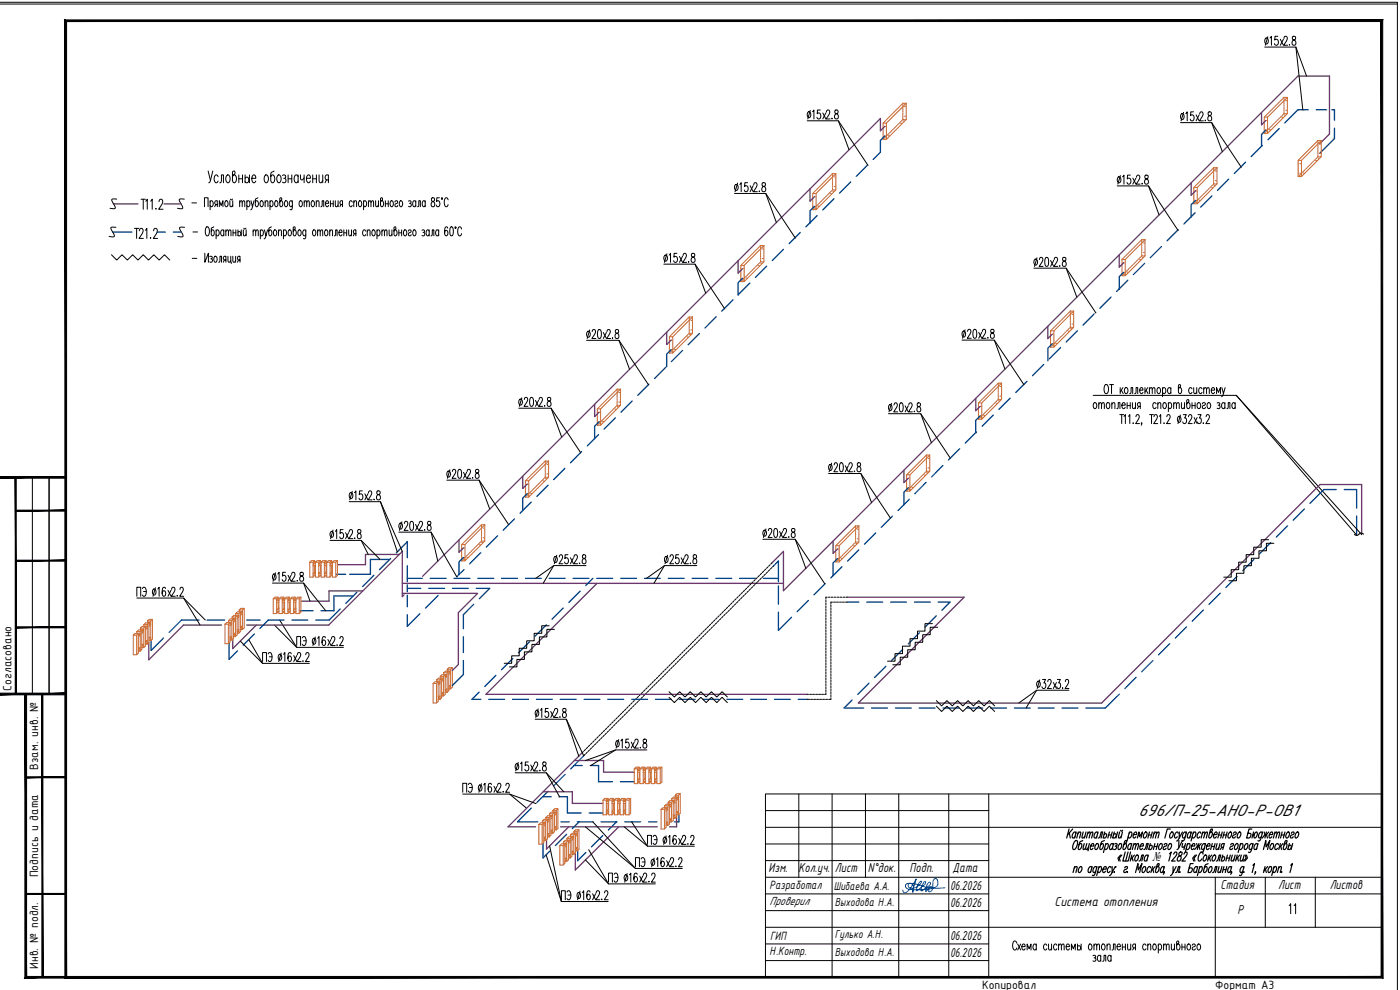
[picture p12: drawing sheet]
<svg xmlns="http://www.w3.org/2000/svg" width="420mm" height="297mm" viewBox="0 0 420 297" stroke-linecap="round" stroke-linejoin="round" font-family="sans-serif">
<defs><g id="words">
<text font-size="5.4" x="341.6" y="244.9">696/П-25-АНО-Р-ОВ1</text>
<text font-size="5.3" x="389.8" y="275.5" transform="rotate(-90 389.8 275.5)">11</text>
<g font-size="4.2">
<text x="230.7" y="261.7">Изм.</text>
<text x="239.7" y="261.7">Кол.уч.</text>
<text x="250.5" y="261.7">Лист</text>
<text x="260.4" y="261.7">N°док.</text>
<text x="273" y="261.7">Подп.</text>
<text x="285.8" y="261.7">Дата</text>
<text x="285.1" y="267.1">06.2026</text>
<text x="366.3" y="266.7">Cтадия</text>
<text x="383.6" y="266.7">Лист</text>
<text x="399.1" y="266.8">Листов</text>
<text x="285.1" y="272.1">06.2026</text>
<text x="316.5" y="271.7">Система отопления</text>
<text x="371.4" y="274.3">Р</text>
<text x="285.1" y="287.1">06.2026</text>
<text x="285.1" y="282.1">06.2026</text>
</g>
<text font-size="4.1" x="345.9" y="258.3">№</text>
<g font-size="3.9">
<text x="3.5" y="207.2" transform="rotate(-90 3.5 207.2)">Согласовано</text>
<text x="11.5" y="230.9" transform="rotate(-90 11.5 230.9)">Взам. инв. №</text>
<text x="11.5" y="263.2" transform="rotate(-90 11.5 263.2)">Подпись и дата</text>
<text x="231" y="266.6">Разработал</text>
<text x="231" y="271.6">Проверил</text>
<text x="231.1" y="282">ГИП</text>
<text x="231" y="286.6">Н.Контр.</text>
<text x="11.5" y="290.7" transform="rotate(-90 11.5 290.7)">Инв. № подл.</text>
<text x="294.7" y="296.7">Копировал</text>
<text x="364.7" y="296.7">Формат А3</text>
</g>
<g font-size="3.7">
<text x="250.2" y="266.9">Шибаева А.А.</text>
<text x="250.6" y="271.9">Выходова Н.А.</text>
<text x="250.6" y="281.6">Гулько А.Н.</text>
<text x="250.6" y="286.9">Выходова Н.А.</text>
</g>
</g></defs>
<g fill="none" stroke="#004285" stroke-width=".4">
<path d="M379.9 39l-1.3 1.3v3.6M383.9 38.6l-3.4 3.3M392.6 32.9h-3.1l-3.9 4M395 32.9h3.1M399.7 32.9h.8v3.2M400.5 38.4v3.2l-4.5 4.4M250.3 59.6l-3.4 3.4M255.3 54.6l-3.4 3.3M260.3 49.5l-3.3 3.4M265.5 40.8l-1.3 1.3v3.6l-2.2 2.1M363.7 58.8l-3.4 3.4M368.7 53.7l-3.3 3.4"/>
<path d="M373.8 48.7l-3.4 3.4M378.8 43.6l-3.3 3.4M33.8 69.6h5.8M47.2 69.6h2.4M52 69.6h2.4M230.1 79.9l-3.4 3.3M235.1 74.8l-3.3 3.4M240.2 69.8l-3.4 3.3M244.4 61.9l-1.3 1.3v3.8M245.2 64.7l-3.3 3.4M343.5 79l-3.4 3.4M348.6 74l-3.4 3.3"/>
<path d="M353.6 68.9l-3.4 3.4M358.7 63.8l-3.4 3.4M358.8 60.1l-1.3 1.3v3.8M214.9 95l-3.3 3.4M220 90l-3.4 3.4M222.8 83.5l-1.3 1.3v3.8M225 84.9l-3.3 3.4M323.3 99.2l-3.3 3.4M328.4 94.2l-3.4 3.4M333.4 89.1l-3.3 3.4M337.2 81.7l-1.3 1.3v3.8M338.5 84.1l-3.4 3.3"/>
<path d="M194.8 115.3l-3.4 3.3M199.8 110.2l-3.4 3.4M201.4 104.9l-1.3 1.3v3.8M204.9 105.1l-3.4 3.4M209.9 100.1l-3.4 3.3M303.1 119.5l-3.3 3.3M308.2 114.4l-3.4 3.4M313.2 109.4l-3.3 3.3M315.8 103.2l-1.3 1.3v3.8M318.3 104.3l-3.4 3.4M174.6 135.5l-3.4 3.4M179.6 130.4l-3.3 3.4"/>
<path d="M179.8 126.6l-1.3 1.3v3.8M184.7 125.4l-3.4 3.3M189.7 120.3l-3.3 3.4M283 139.7l-3.4 3.4M288 134.6l-3.4 3.4M293.1 129.6l-3.4 3.4M294.2 124.8l-1.4 1.3v3.8M298.1 124.5l-3.4 3.4M154.4 155.7l-3.4 3.4M158.2 148.1l-1.3 1.3v3.9M159.4 150.7l-3.3 3.3M164.5 145.6l-3.4 3.4"/>
<path d="M169.5 140.5l-3.3 3.4M262.8 159.9l-3.4 3.4M267.8 154.9l-3.3 3.3M272.6 146.4l-1.3 1.3v3.8M272.9 149.8l-3.4 3.4M277.9 144.7l-3.3 3.4M386.4 157.8l-3.3 3.3M391.5 152.7l-3.4 3.4M401 146.9h-3.7l-4.2 4.1M403.4 146.9h3.7v5.5M407.1 154.8v5.6M101 172.3h2.7"/>
<path d="M106 178.8h-5.8v4.4h-3.9M107.1 177.7l-3.3 3.3M112.2 172.6l-3.4 3.4M116.9 167.9h-5.7v4.4h-6.3M117.2 167.6l-3.3 3.3M118.9 165.9l3.3-3.4v4.9M122.2 176.5h4.1M122.2 173.5h4.5M122.2 169.7v4.8M122.2 175.5v2M122.2 178.6v3.5M128.7 176.5h4.7"/>
<path d="M129.1 173.5h4.8M131.5 178.7l-3.8 3.8M135.8 176.5h4.7M136.2 173.5h4.8M139.1 167.3l-1.3 1.3v3.8M139.3 170.9l-2.2 2.1M142.9 176.5h4.1l-3.2 3.1M143.4 173.5h4.8M144.3 165.8l-3.4 3.4M149.3 160.8l-3.3 3.3M150.5 173.5h4.8M157.7 173.5h4.8"/>
<path d="M164.8 173.5h4.8M172 173.5h4.7M174.1 177.4l-3.4 3.3M177.9 173.5l-2.1 2.2M179.1 173.5h4.8M186.3 173.5h4.7M193.4 173.5h4.8M200.6 173.5h4.7M207.7 173.5h4.7M214.8 173.5h4.8M222 173.5h4.7M229.1 173.5l4.5 .1"/>
<path d="M232.1 169.9l1.5-1.6v6.2M233.6 175.8v5.5M247.6 175.1l-3.3 3.4M251.3 167.6l-1.3 1.3v3.8M252.7 170l-3.4 3.4M257.7 165l-3.3 3.3M366.2 178l-3.4 3.3M371.3 172.9l-3.4 3.4M376.3 167.9l-3.3 3.3M381.4 162.8l-3.4 3.4M49.1 191.4l-3.7 3.7v-3M59.7 186h-5.2l-3.7 3.7"/>
<path d="M62.1 186h5.3M68.8 192.9v4.9l2.5-2.5M74 186h4.1M76.3 190.2l-3.3 3.4M85.2 186h-4.7l-2.5 2.6M87.6 186h4.8M90 183.2h4M102.1 182.7l-3.3 3.3h-4M126 184.1l-3.8 3.8v-3.4M139.1 191v4.8M139.1 198.2v4.2l-3.4 3.3M142.2 181.3l-3.1 3.1v4.2"/>
<path d="M153.9 197.6l-3.4 3.3M158.9 192.5l-3.3 3.4M164 187.5l-3.4 3.3M169 182.4l-3.3 3.4M233.6 183.7v5.4l4-3.9M242.6 180.2l-3.4 3.3M254.2 180.7h3.5M260.1 180.7h4.8M265.9 199.9l-3.4 3.4M267.3 180.7h4.7M270.9 194.9l-3.4 3.3M274.4 180.7h4.8"/>
<path d="M275.9 189.8l-3.3 3.4M281 184.8l-3.4 3.3M281.6 180.7h3.5l-2.4 2.4M346 198.2l-3.4 3.4M351 193.1l-3.3 3.4M356.1 188.1l-3.4 3.4M361.2 183l-3.4 3.4M143.8 207.7l-2.2 2.1h2.7M146.7 209.8h4.7M148.8 202.6l-3.3 3.4M153.8 209.8h4.8M161 209.8h4.8"/>
<path d="M168.1 209.8h4.8M175.3 209.8h4.7M182.4 209.8h4.8M189.6 209.8h4.7M196.7 209.8h4.8M203.9 209.8h4.7M211 209.8h4.8M218.1 209.8h4.8M225.3 209.8h4.7M232.4 209.8h4.8M239.6 209.8h2.7M255.7 210l-2.4 2.4h5.9"/>
<path d="M260.8 205l-3.4 3.4M261.6 212.4h4.7M268.7 212.4h4.8M275.9 212.4h4.7M283 212.4h4.8M290.2 212.4h4.7M297.3 212.4h4.8M304.4 212.4h4.8M311.6 212.4h4.8M318.7 212.4h4.8M335.9 208.3l-4.2 4.1h-5.8M341 203.2l-3.4 3.4"/>
<path d="M162.9 239.1h2.5M164.5 237.4l-3.4 3.4M167.8 239.1h2.5v4.8h4.1M169.6 232.4l-3.4 3.3M172.3 229.7h2.5M175.4 226.6l-4.1 4.1M177.1 229.7h2.5v4.9h4.2M186.2 234.6h4.2M159.4 242.5l-4.1 4.1h6.1M163 253v4.4l2-2M168.4 246.6h2.5M170.1 250.3l-3.4 3.4"/>
<path d="M173.2 246.6h4.8M173.4 255.3v2.9l2.4-2.4M173.8 246.6l-2.1 2M176.8 243.9h4.2M180.4 246.6h4.7M180.9 250.7l-3.4 3.4M185 246.6l-2.4 2.5M187.5 246.6h4.8M194.7 246.6h2.4M203.8 244.4v2.2h-1.4"/>
</g>
<g fill="none" stroke="#6d366d" stroke-width=".4">
<path d="M265.5 37.9l-1.3 1.4v-3.8l-137.4 137.4M378.6 33.7v3.8l1.3-1.4M243.1 56.6v3.8l1.3-1.4M357.5 54.9v3.7l1.3-1.3M396 43.2l3-3v-17.4h-9.5l-154.4 154.4v-11.8l-3.4 3.5M34 61.2h7.4M49.2 61.2h5.2M221.5 78.2v3.7l1.3-1.3M335.9 76.5v3.6l1.3-1.2M200.1 99.7v3.7l1.3-1.3M314.5 97.9v3.7l1.3-1.3M292.8 119.5v3.7l1.4-1.3"/>
<path d="M178.5 121.3v3.7l1.3-1.3M156.9 142.9v3.7l1.3-1.3M271.3 141.1v3.7l1.3-1.3M108.9 177.3h-10.2v3.1h-8.4M119.8 166.4h-10.1v3h-8.4M120.7 178h22.6l-5.7 5.8v15.6l-1.9 1.8M120.7 175h114.4M121.3 178.5l-.6 .5v-13.6l-22.1 22.1h-24.6M137.8 162v3.7l1.3-1.3M179.2 175l-33.4 33.3h96.5M250 162.3v3.7l1.3-1.3M408.6 160.4v-15h-12.4l-65.6 65.6h-73l31.7-31.8h-35.1"/>
<path d="M66.5 187.5h-11.4l-10.4 10.5v-5.2M76.9 187.5l-7.1 7.1v-2.8M163 237.6h8.8v3.5h9.2M172.4 228.2h8.7v3.5h9.3M174.6 225.9l-22.1 22.2h8.2M168.2 248.1h29.1M170.7 248.1l-6.7 6.6v-2.7M185.7 248.1l-13 12.9v-5M203.1 245.1v3h-2.2"/>
</g>
<!-- layer: 0 -->
<g fill="none" stroke="#cd6928" stroke-width=".3">
<path d="M265 36.9h1M265.5 37.9h.1M267.2 39.7l-.4 .3M267.7 39.2l-.4 .3M268.2 38.7l-.4 .3M268.7 38.2l-.4 .3M269.2 37.7l-.4 .3M269.7 37.2l-.4 .3M270.2 36.7l-.4 .3M270.3 37h.1M270.6 36.2l-.3 .3M271 31l-6 5.9v4.9"/>
<path d="M271 35.3l-.2 .8M271 31v.6M271 31.8v.5M271 32.5v.5M271 33.2v.5M271 33.9v.5M271 34.6v.5M271 31h1M271 35.9h.4M271 36.3h.1M271.5 32h.1M271.5 34.9h.1"/>
<path d="M271.6 35.9h.4M272 31v4.9l-6 5.9v-4.9zM379.4 35.1h1M379.6 39.8l-.2 .2M379.9 36.1h.1M379.9 39h.1M380.1 39.4l-.4 .3M380.3 39.7h.1M380.4 35.1l6-5.9v4.9l-6 5.9zM380.6 38.8l-.4 .4M381 39h.1M381.1 38.4l-.4 .3"/>
<path d="M381.6 37.9l-.4 .3M382.1 37.4l-.4 .3M382.5 36.9l-.3 .3M383.1 36.4l-.4 .3M383.5 35.9l-.3 .3M384 35.4l-.3 .3M384.5 34.9l-.3 .3M384.7 35.2h.1M385 34.4l-.3 .4M385.3 29.2l-5.9 5.9v4.9M385.3 33.5l-.1 .8M385.3 29.2v.6"/>
<path d="M385.3 30v.5M385.3 30.7v.5M385.3 31.4v.5M385.3 32.1v.5M385.3 32.8v.5M385.3 29.2h1.1M385.3 34.1h.4M385.4 34.5h.1M385.8 30.2h.1M385.8 33.1h.1M386 34.1h.4M243.9 58h1"/>
<path d="M244.4 59h.1M247.1 59.8l-.4 .3M247.5 59.3l-.3 .3M248.1 58.8l-.4 .3M248.5 58.3l-.3 .3M249 57.8l-.3 .4M249.2 58.1h.1M249.5 57.3l-.3 .4M249.9 52.1l-6 5.9v4.9M249.9 56.4l-.2 .8M249.9 52.1v.6M249.9 52.9v.5"/>
<path d="M249.9 53.6v.5M249.9 54.3v.5M249.9 55v.5M249.9 55.7v.5M249.9 52.1h.9M249.9 57h.4M249.9 57.4h.1M250.4 53.1h.1M250.4 56h.1M250.4 57h.4M250.8 52.1v4.9l-5.9 5.9v-4.9zM265 41.8h1"/>
<path d="M265.2 41.6l-.2 .2M265.5 40.8h.1M265.7 41.1l-.4 .4M265.9 41.5h.1M266.2 40.6l-.4 .4M266.6 40.8h.1M266.7 40.2l-.4 .3M358.3 56.2h1M358.8 57.3h.1M359.3 56.2l5.9-5.9v4.9l-5.9 5.9zM359.5 60l-.4 .3M360 59.5l-.4 .3"/>
<path d="M360.4 59l-.3 .3M361 58.5l-.4 .3M361.4 58l-.3 .3M361.9 57.5l-.3 .4M362.4 57l-.3 .3M362.9 56.5l-.3 .4M363.4 56l-.3 .4M363.6 56.3h.1M363.9 55.5l-.3 .4M364.2 50.3l-5.9 5.9v4.9M364.2 54.6l-.1 .8M364.2 50.3v.6"/>
<path d="M364.2 51.1v.5M364.2 51.8v.5M364.2 52.5v.5M364.2 53.2v.5M364.2 53.9v.5M364.2 50.3h1M364.2 55.2h.4M364.3 55.6h.1M364.7 51.3h.1M364.7 54.2h.1M364.8 55.2h.4M379.4 40h1"/>
<path d="M389.6 53h1M389.6 48.1h1M389.8 52.8l-.2 .2M390.1 49.1h.1M390.1 52h.1M390.2 52.3l-.3 .4M390.4 52.6h.1M390.8 51.8l-.4 .4M391.1 51.9h.1M391.2 51.3l-.3 .4M391.8 50.8l-.4 .4M392.2 50.3l-.3 .4"/>
<path d="M392.7 49.8l-.3 .4M393.2 49.3l-.3 .4M393.7 48.8l-.3 .4M394.2 48.4l-.3 .3M394.7 47.9l-.3 .3M394.9 48.2h.1M395.2 47.4l-.3 .3M395.5 42.2l-5.9 5.9v4.9M395.5 46.5l-.1 .7M395.5 42.2v.6M395.5 43v.5M395.5 43.7v.5"/>
<path d="M395.5 44.4v.5M395.5 45v.6M395.5 45.7v.6M395.5 42.2h1M395.5 47h.4M395.6 47.5h.1M396 43.2h.1M396 46h.1M396.1 47h.4M396.5 42.2v4.8l-5.9 6v-4.9zM222.3 79.6h1M226.9 79.9l-.3 .3"/>
<path d="M227.5 79.4l-.4 .3M227.6 79.7h.1M227.9 78.9l-.3 .3M228.3 73.7l-6 5.9v4.9M228.3 78l-.2 .7M228.3 73.7v.6M228.3 74.5v.5M228.3 75.2v.5M228.3 75.9v.5M228.3 76.6v.5M228.3 77.3v.5M228.3 73.7h1"/>
<path d="M228.3 78.6h.4M228.3 79h.1M228.8 74.7h.1M228.8 77.6h.1M228.9 78.6h.4M229.3 73.7v4.9l-6 5.9v-4.9zM243.9 62.9h1M244.1 62.7l-.2 .2M244.4 61.9h.1M244.6 62.3l-.4 .3M244.8 62.6h.1M245.1 61.8l-.4 .3"/>
<path d="M245.5 61.9h.1M245.6 61.3l-.4 .3M246.1 60.8l-.4 .3M246.6 60.3l-.4 .3M336.7 77.8h1M337.2 78.9h.1M337.7 77.8l5.9-5.9v4.9l-5.9 5.9zM339.9 79.6l-.4 .3M340.4 79.1l-.4 .3M340.8 78.6l-.3 .3M341.3 78.1l-.3 .4M341.8 77.6l-.3 .3"/>
<path d="M342 77.9h.1M342.3 77.1l-.3 .4M342.6 71.9l-5.9 5.9v4.9M342.6 76.2l-.1 .7M342.6 71.9v.6M342.6 72.7v.5M342.6 73.4v.5M342.6 74.1v.5M342.6 74.8v.5M342.6 75.5v.5M342.6 71.9h1M342.6 76.8h.4"/>
<path d="M342.7 77.2h.1M343.2 72.9h.1M343.2 75.8h.1M343.3 76.8h.3M358.3 61.1h1M358.5 61l-.2 .1M358.8 60.1h.1M359 60.5l-.4 .3M359.2 60.8h.1M359.9 60.1h.1M206.8 95.1l-5.9 6v4.8M206.8 99.4l-.1 .8"/>
<path d="M206.8 95.1v.6M206.8 95.9v.5M206.8 96.6v.5M206.8 97.3v.5M206.8 98v.5M206.8 98.7v.5M206.8 95.1h1M206.8 100h.4M207.3 96.1h.1M207.3 99h.1M207.4 100h.4M207.8 95.1v4.9l-5.9 5.9v-4.8z"/>
<path d="M222.3 84.5h1M222.5 84.3l-.2 .2M222.8 80.6h.1M222.8 83.5h.1M223 83.8l-.3 .4M223.2 84.2h.1M223.5 83.3l-.4 .4M223.9 83.4h.1M224 82.9l-.4 .3M224.5 82.3l-.4 .4M225 81.9l-.4 .3M225.5 81.4l-.4 .3"/>
<path d="M226 80.9l-.4 .3M226.5 80.4l-.4 .3M315.3 99.3h1M319.9 99.5l-.3 .4M320.4 99l-.3 .4M320.6 99.3h.1M320.9 98.5l-.4 .4M321.2 93.3l-5.9 6v4.8M321.2 97.6l-.1 .8M321.2 93.3v.6M321.2 94.1v.5M321.2 94.8v.5"/>
<path d="M321.2 95.5v.5M321.2 96.2v.5M321.2 96.9v.5M321.2 93.3h1M321.2 98.2h.4M321.3 98.6h.1M321.7 94.3h.1M321.7 97.2h.1M321.8 98.2h.4M322.2 93.3v4.9l-5.9 5.9v-4.8zM336.7 82.7h1M336.9 82.5l-.2 .2"/>
<path d="M337.2 81.7h.1M337.4 82l-.4 .4M337.6 82.4h.1M337.9 81.6l-.4 .3M338.3 81.7h.1M338.4 81.1l-.4 .3M338.9 80.6l-.4 .3M339.4 80.1l-.4 .3M185.2 116.8l-5.9 5.9v4.9M185.2 116.8v.6M185.2 117.5v.6M185.2 118.2v.6"/>
<path d="M185.2 118.9v.6M185.2 119.6v.5M185.2 116.8h1M185.7 117.8h.1M200.9 105.9h1M200.9 101.1h1M201.1 105.8l-.2 .1M201.4 102.1h.1M201.4 104.9h.1M201.6 105.3l-.4 .3M201.8 105.6h.1M202.1 104.8l-.4 .3"/>
<path d="M202.5 104.9h.1M202.6 104.3l-.4 .3M203.1 103.8l-.4 .3M203.6 103.3l-.4 .3M204 102.8l-.3 .4M204.5 102.3l-.3 .3M205 101.8l-.3 .4M205.5 101.3l-.3 .3M206 100.8l-.3 .4M206.2 101.1h.1M206.5 100.3l-.3 .4M206.9 100.4h.1"/>
<path d="M299.6 115l-6 5.9v4.9M299.6 119.3l-.2 .7M299.6 115v.6M299.6 115.7v.6M299.6 116.5v.5M299.6 117.2v.5M299.6 117.9v.4M299.6 118.6v.4M299.6 115h1M299.6 119.9h.4M300.1 116h.1M300.1 118.8h.1"/>
<path d="M300.2 119.9h.4M315.3 104.1h1M315.5 104l-.2 .1M315.8 100.3h.1M315.8 103.2h.1M316 103.5l-.4 .3M316.1 103.8h.1M316.4 103l-.3 .3M316.8 103.1h.1M316.9 102.5l-.3 .3M317.4 102l-.3 .3M317.9 101.5l-.3 .3"/>
<path d="M318.4 101l-.3 .4M318.9 100.5l-.3 .4M319.4 100l-.3 .4M163.6 138.3l-5.9 6v4.8M163.6 138.3v.6M163.6 139.1v.5M163.6 139.8v.5M163.6 138.3h1M164.1 139.3h.1M179.3 127.6h1M179.3 122.7h1M179.4 127.4l-.1 .2"/>
<path d="M179.8 123.7h.1M179.8 126.6h.1M179.9 126.9l-.3 .4M180.1 127.2h.1M180.3 122.7l5.9-5.9v4.8l-5.9 6zM180.4 126.4l-.3 .4M180.8 126.5h.1M180.9 125.9l-.3 .4M181.4 125.4l-.3 .4M181.9 124.9l-.3 .4M182.4 124.4l-.3 .4M182.9 123.9l-.4 .4"/>
<path d="M183.4 123.4l-.4 .4M183.9 122.9l-.4 .4M184.4 122.5l-.4 .3M184.6 122.8h.1M184.9 121.9l-.4 .4M185.2 121l-.2 .8M185.2 120.3v.5M185.2 121.6h.4M185.3 122.1h.1M185.7 120.6h.1M185.8 121.6h.4M278 136.5l-5.9 6v4.8"/>
<path d="M278 136.5v.6M278 137.3v.5M278 138v.5M278 138.7v.5M278 139.4v.5M278 136.5h1M278.5 137.5h.1M293.6 125.8h1M293.6 120.9h1M293.8 125.6l-.2 .2M294.2 121.9h.1M294.2 124.8h.1"/>
<path d="M294.3 125.1l-.3 .4M294.5 125.4h.1M294.6 120.9l6-5.9v4.9l-6 5.9zM294.8 124.6l-.4 .4M295.2 124.7h.1M295.3 124.1l-.3 .4M295.8 123.6l-.4 .4M296.3 123.1l-.3 .4M296.8 122.6l-.4 .4M297.3 122.1l-.4 .4M297.8 121.7l-.4 .3M298.3 121.1l-.4 .4"/>
<path d="M298.8 120.7l-.4 .3M299 121h.1M299.3 120.2l-.4 .3M299.7 120.3h.1M144.5 157.5l-5.9 5.9v4.9M144.5 157.5v.6M144.5 158.2v.6M144.5 158.9v.6M144.5 159.6v.6M144.5 157.5h1M145 158.5h.1M157.7 149.1h1"/>
<path d="M157.7 144.3h1M157.9 149l-.2 .1M158.2 145.3h.1M158.2 148.1h.1M158.4 148.5l-.4 .3M158.5 148.8h.1M158.7 144.3l5.9-6v4.9l-5.9 5.9zM158.9 148l-.4 .3M159.3 148.1h.1M159.4 147.5l-.4 .3M159.9 147l-.4 .3M160.3 146.5l-.3 .3"/>
<path d="M160.8 146l-.3 .4M161.3 145.5l-.3 .3M161.8 145l-.3 .4M162.3 144.5l-.3 .4M162.8 144l-.3 .4M163 144.3h.1M163.3 143.5l-.3 .4M163.6 142.6l-.2 .8M163.6 140.5v.5M163.6 141.2v.5M163.6 141.9v.5M163.6 143.2h.4"/>
<path d="M163.7 143.6h.1M164.1 142.2h.1M164.2 143.2h.4M256.8 157.8l-6 5.9v4.9M256.8 157.8v.6M256.8 158.6v.5M256.8 159.3v.5M256.8 160v.5M256.8 157.8h1M257.3 158.8h.1M257.8 157.8v4.9l-6 5.9v-4.9zM272.1 147.3h1"/>
<path d="M272.1 142.5h1M272.3 147.2l-.2 .1M272.6 143.5h.1M272.6 146.4h.1M272.8 146.7l-.4 .3M272.9 147h.1M273.1 142.5l5.9-6v4.9l-5.9 5.9zM273.2 146.2l-.3 .3M273.6 146.3h.1M273.7 145.7l-.3 .3M274.2 145.2l-.3 .3M274.7 144.7l-.3 .4"/>
<path d="M275.2 144.2l-.3 .4M275.7 143.7l-.3 .4M276.2 143.2l-.3 .4M276.7 142.7l-.3 .4M277.2 142.2l-.3 .4M277.4 142.5h.1M277.7 141.7l-.4 .4M278 140.8l-.2 .8M278 140.1v.5M278 141.4h.4M278.1 141.8h.1M278.5 140.4h.1"/>
<path d="M278.6 141.4h.4M82 179.7l.5-.5h1l-.5 .5zM82 179.7v4.4h1l.5-.6M83 179.7v4.4M83.5 179.2v.5M83.7 179.7v4.4h1l.5-.6M83.7 179.7l-.7 .5h.7M84.2 179.2h1l-.5 .5h-1zM84.7 179.7v4.4M85.2 179.2v.5M85.4 179.7l.5-.5h1l-.5 .5zM85.4 179.7v4.4h1l.5-.6"/>
<path d="M85.4 179.7l-.7 .5h.7M86.4 179.7v4.4M86.9 179.2v.5M87.1 179.7l.5-.5h1l-.5 .5zM87.1 179.7v4.4h1l.5-.6M87.1 179.7l-.7 .5h.7M88.1 179.7v4.4M88.6 179.2v.5M88.8 179.7l-.7 .5h.7M89.3 179.2h1l-.5 .5h-1zM89.8 179.7v4.4M90.3 179.2v4.4l-.5 .5h-1v-4.4"/>
<path d="M93 168.7l.5-.5h.9l-.4 .5zM93 168.7v4.5h1l.4-.6M94 172.6h.7M94 169.7h.7M94 168.7v4.5M94.4 168.2v.5M94.4 169.7v1.9M94.7 168.7l.4-.5h1.1l-.5 .5zM94.7 168.7v4.5h1l.5-.6M94.7 171.6l-.7 .4h.7M94.7 168.7l-.7 .5h.7M95.7 172.6h.7"/>
<path d="M95.7 169.7h.7M95.7 168.7v4.5M96.2 168.2v.5M96.2 169.7v1.9M96.4 168.7l.5-.5h1l-.6 .5zM96.4 168.7v4.5h.9l.6-.6M96.4 171.6l-.7 .4h.7M96.4 168.7l-.7 .5h.7M97.3 172.6h.7M97.3 169.7h.7M97.3 168.7v4.5M97.9 168.2v.5"/>
<path d="M97.9 169.7v1.9M98 168.7l.6-.5h.9l-.4 .5zM98 168.7v4.5h1.1l.4-.6M98 171.6l-.7 .4h.7M98 168.7l-.7 .5h.7M99.1 168.7v4.5M99.1 172.6h.7M99.1 169.7h.7M99.5 168.2v.5M99.5 169.7v1.9M99.8 168.7l.4-.5h1.1l-.5 .5zM99.8 171.6l-.7 .4h.7"/>
<path d="M99.8 168.7l-.7 .5h.7M100.8 168.7v4.5M101.3 168.2v4.4l-.5 .6h-1v-4.5M138.6 168.3h1M138.6 163.4h1M138.7 168.1l-.1 .2M139.1 164.4h.1M139.1 167.3h.1M139.2 167.6l-.3 .4M139.4 167.9h.1M139.6 163.4l5.9-5.9v4.8l-5.9 6zM139.7 167.1l-.3 .4"/>
<path d="M140.1 167.2h.1M140.2 166.6l-.3 .4M140.7 166.1l-.3 .4M141.2 165.6l-.3 .4M141.7 165.1l-.3 .4M142.2 164.6l-.4 .4M142.7 164.1l-.4 .4M143.2 163.6l-.4 .4M143.7 163.2l-.4 .3M143.9 163.5h.1M144.2 162.7l-.4 .3M144.5 161.7l-.2 .8"/>
<path d="M144.5 160.3v.6M144.5 161v.6M144.5 162.3h.4M144.6 162.8h.1M145 161.3h.1M145.1 162.3h.4M250.8 168.6h1M250.8 163.7h1M251 168.4l-.2 .2M251.3 164.7h.1M251.3 167.6h.1M251.5 167.9l-.4 .4"/>
<path d="M251.7 168.2h.1M252 167.4l-.3 .4M252.4 167.5h.1M252.5 166.9l-.4 .4M253 166.4l-.4 .4M253.5 166l-.4 .3M254 165.4l-.4 .4M254.5 165l-.4 .3M255 164.5l-.4 .3M255.5 164l-.4 .3M256 163.5l-.4 .3M256.1 163.8h.1"/>
<path d="M256.5 163l-.4 .3M256.8 162.1l-.2 .7M256.8 160.7v.5M256.8 161.4v.5M256.8 162.7h.4M256.9 163.1h.1M257.3 161.7h.1M257.4 162.7h.4M40.5 190.1h1l-.5 .5h-1zM41 190.6v5.9M41.1 189.5l.5-.5h1l-.5 .5zM41.1 189.5v.5h1l-.6 .6"/>
<path d="M41.5 190.1v5.8l-.5 .6h-1v-5.9M41.5 194.4h.6l-.6 .6M42.1 189.5v5.9M42.1 190.5l-.6 .6M42.1 194.9l-.6 .5M42.1 188.9h1l-.5 .6M42.1 188.5v.5M42.6 189v5.9l-.5 .5h-.4M42.6 193.3h.5l-.5 .6M42.6 187.9h1l-.5 .6h-1zM43.1 189.4l-.5 .6M43.1 193.8l-.5 .6"/>
<path d="M43.1 188.5v5.8M43.2 187.9h1l-.6 .6M43.2 187.4v.5M43.6 187.9v5.9l-.5 .5h-.4M43.6 192.3h.6l-.6 .5M43.7 186.9h1l-.5 .5h-1zM44.2 192.8l-.6 .5M44.2 187.4v5.9M44.2 188.4l-.6 .5M44.3 186.8h1l-.6 .6M44.3 186.3v.6M44.7 186.9v5.9l-.5 .5h-.4"/>
<path d="M44.7 191.2h.6l-.6 .6M44.7 185.8h1.1l-.5 .5h-1zM45.3 187.3l-.6 .6M45.3 186.3v5.9M45.3 191.7l-.6 .6M45.8 185.8v5.9l-.5 .5h-.4M67.5 187.3l.5-.5h1l-.5 .5zM68.5 187.3v5.8M68.6 186.7h1l-.6 .6M68.6 186.2v.5M69 186.8v5.8l-.5 .5h-1v-5.8M69 191.1h.6l-.6 .5"/>
<path d="M69.1 185.7h1l-.5 .5h-1zM69.6 186.2v5.9M69.6 187.2l-.6 .6M69.6 191.6l-.6 .5M69.7 185.1l.4-.5h1.1l-.5 .5zM69.7 185.6h1l-.6 .6M69.7 185.1v.6M70.1 185.7v5.9l-.5 .5h-.4M70.1 190h.6l-.6 .6M70.7 185.1v5.9M70.7 186.1l-.6 .6M70.7 190.5l-.6 .6"/>
<path d="M70.7 184.1l.5-.5h1l-.5 .5zM70.7 184.1v.5h1l-.5 .5M71.2 184.6v5.9l-.5 .5h-.4M71.2 189h.5l-.5 .5M71.7 184.1v5.9M71.7 185.1l-.5 .5M71.7 189.4l-.5 .6M71.8 183l.5-.5h1l-.5 .5zM71.8 183v.5h1l-.6 .6M72.2 183.6v5.8l-.5 .6h-.4M72.2 187.9h.6l-.6 .6M72.8 184l-.6 .6"/>
<path d="M72.8 183v5.9M72.8 188.4l-.6 .6M73.3 182.5v5.9l-.5 .5h-.4M83 183.5h.7M83 180.7h.7M83.5 180.7v1.8M83.7 182.5l-.7 .5h.7M84.7 183.5h.7M84.7 180.7h.7M85.2 180.7v1.8M85.4 182.5l-.7 .5h.7M86.4 183.5h.7"/>
<path d="M86.4 180.7h.7M86.9 180.7v1.8M87.1 182.5l-.7 .5h.7M88.1 183.5h.7M88.1 180.7h.7M88.6 180.7v1.8M88.8 182.5l-.7 .5h.7M130 205.1l.5-.5h1l-.5 .5zM131 205.1v5.8M131 204l.6-.5h.9l-.4 .5zM131 204v.5h1.1l-.6 .6M131.5 204.6v5.8l-.5 .5h-1v-5.8"/>
<path d="M131.5 208.9h.6l-.6 .6M132.1 204v5.9M132.1 205l-.6 .6M132.1 209.4l-.6 .5M132.1 203v.4h1l-.6 .6M132.5 203.5v5.9l-.4 .5h-.4M132.5 207.8h.6l-.6 .6M132.6 202.4h1l-.5 .6h-1zM133.1 203v5.8M133.1 203.9l-.6 .6M133.1 208.3l-.6 .6M133.2 201.9l.5-.5h1l-.5 .5z"/>
<path d="M133.2 202.4h1l-.6 .6M133.2 201.9v.5M133.6 202.4v5.9l-.5 .5h-.4M133.6 206.8h.6l-.6 .5M134.2 202.9l-.6 .5M134.2 201.9v5.9M134.2 207.2l-.6 .6M134.2 200.8l.5-.5h1l-.5 .5zM134.2 201.3h1l-.5 .6M134.2 200.8v.5M134.7 201.4v5.8l-.5 .6h-.4M134.7 205.7h.5l-.5 .6"/>
<path d="M135.2 200.8v5.9M135.2 201.8l-.5 .6M135.2 206.2l-.5 .6M135.7 200.3v5.9l-.5 .5h-.4M182.5 239.6v.5M184.2 239.6v.5M184.9 239.6h1l-.5 .5h-1zM185.9 239.6v.5M187.6 239.6v.5M189.3 239.6v4.4l-.5 .5h-1v-4.4M190.4 230.7v4.4h.9l.6-.6M190.8 230.2h1.1l-.6 .5h-.9z"/>
<path d="M191.3 234.5h.7M191.3 231.7h.7M191.3 230.7v4.4M191.9 230.2v.5M191.9 231.7v1.8M192 230.7l.6-.5h.9l-.5 .5zM192 230.7v4.4h1l.5-.6M192 233.5l-.7 .5h.7M192 230.7l-.7 .5h.7M193 234.5h.7M193 231.7h.7M193 230.7v4.4"/>
<path d="M193.5 230.2v.5M193.5 231.7v1.8M193.7 230.7l.5-.5h1l-.4 .5zM193.7 230.7v4.4h1.1l.4-.6M193.7 233.5l-.7 .5h.7M193.7 230.7l-.7 .5h.7M194.8 234.5h.7M194.8 231.7h.7M194.8 230.7v4.4M195.2 230.2v.5M195.2 231.7v1.8M195.5 230.7v4.4h.9l.6-.6"/>
<path d="M195.5 233.5l-.7 .5h.7M195.5 230.7l-.7 .5h.7M195.9 230.2h1.1l-.6 .5h-.9zM196.4 230.7v4.4M196.4 234.5h.7M196.4 231.7h.7M197 230.2v.5M197 231.7v1.8M197.1 230.7l.6-.5h.9l-.5 .5zM197.1 233.5l-.7 .5h.7M197.1 230.7l-.7 .5h.7M198.1 230.7v4.4"/>
<path d="M198.6 230.2v4.4l-.5 .5h-1v-4.4M201.6 239.7v.5M202.1 239.2h1l-.5 .5h-1zM202.6 239.7v5.8M202.6 238.6l.6-.5h1l-.6 .5zM202.6 238.6v.5h1l-.5 .6M203.1 239.2v5.9l-.5 .4h-.4M203.6 239.6l-.5 .6M203.6 238.6v5.9M204.2 238.1v5.9l-.6 .5h-.4M161.7 247.4l.5-.5h1l-.5 .5zM162.7 247.4v5.9"/>
<path d="M162.8 246.3l.5-.5h1l-.5 .5zM162.8 246.3v.5h1l-.6 .6M163.2 246.9v5.9l-.5 .5h-1v-5.9M163.2 251.2h.6l-.6 .6M163.8 246.3v5.9M163.8 247.3l-.6 .6M163.8 251.7l-.6 .6M163.8 245.3l.5-.5h1l-.5 .5zM163.8 245.8h1l-.5 .5M163.8 245.3v.5M164.3 245.8v5.9l-.5 .5h-.4M164.3 250.1h.5l-.5 .6"/>
<path d="M164.8 246.3l-.5 .5M164.8 250.6l-.5 .6M164.8 245.3v5.8M164.9 244.2l.5-.5h1l-.5 .5zM164.9 244.7h1l-.6 .6M164.9 244.2v.5M165.3 244.8v5.8l-.5 .5h-.4M165.3 249.1h.6l-.6 .5M165.9 244.2v5.9M165.9 245.2l-.6 .6M165.9 249.6l-.6 .5M165.9 243.1l.6-.5h.9l-.4 .5z"/>
<path d="M165.9 243.6h1.1l-.6 .6M165.9 243.1v.6M166.4 243.7v5.9l-.5 .5h-.4M166.4 248h.6l-.6 .6M167 243.1v5.9M167 244.1l-.6 .6M167 248.5l-.6 .6M167.4 242.6v5.9l-.4 .5h-.4M168 253.7l.5-.5h1l-.5 .5zM169 253.7v5.9M169.1 252.6l.5-.5h1l-.5 .5zM169.1 252.6v.5h1l-.6 .6"/>
<path d="M169.5 253.2v5.9l-.5 .5h-1v-5.9M169.5 257.5h.6l-.6 .6M170.1 252.6v5.9M170.1 253.6l-.6 .6M170.1 258l-.6 .6M170.1 251.6l.5-.5h1l-.4 .5zM170.1 251.6v.5h1.1l-.6 .5M170.6 252.1v5.9l-.5 .5h-.4M170.6 256.4h.6l-.6 .6M171.2 251.6v5.8M171.2 252.6l-.6 .5M171.2 256.9l-.6 .6"/>
<path d="M171.2 250.5l.5-.5h1l-.5 .5zM171.2 251h1l-.6 .6M171.2 250.5v.5M171.6 251.1v5.8l-.4 .5h-.5M171.6 255.4h.6l-.6 .5M172.2 255.9l-.6 .5M172.2 250.5v5.9M172.2 251.5l-.6 .6M172.3 249.4l.5-.5h1l-.5 .5zM172.3 249.9h1l-.6 .6M172.3 249.4v.6M172.7 250v5.9l-.5 .5h-.4"/>
<path d="M172.7 254.3h.6l-.6 .6M173.3 254.8l-.6 .6M173.3 250.5l-.6 .5M173.3 249.4v5.9M173.8 248.9v5.9l-.5 .5h-.4M181 240.1l.5-.5h1l-.5 .5zM181 240.1v4.4h1l.5-.6M182 243.9h.7M182 241.1h.7M182 240.1v4.4M182.5 241.1v1.8M182.7 240.1l.5-.5h1l-.5 .5z"/>
<path d="M182.7 240.1v4.4h1l.5-.6M182.7 242.9l-.7 .5h.7M182.7 240.1l-.7 .4h.7M183.7 243.9h.7M183.7 241.1h.7M183.7 240.1v4.4M184.2 241.1v1.8M184.4 240.1v4.4h1l.5-.6M184.4 242.9l-.7 .5h.7M184.4 240.1l-.7 .4h.7M185.4 243.9h.7M185.4 241.1h.7"/>
<path d="M185.4 240.1v4.4M185.9 241.1v1.8M186.1 240.1l.5-.5h1l-.5 .5zM186.1 240.1v4.4h1l.5-.6M186.1 242.9l-.7 .5h.7M186.1 240.1l-.7 .4h.7M187.1 240.1v4.4M187.1 243.9h.7M187.1 241.1h.7M187.6 241.1v1.8M187.8 240.1l.5-.5h1l-.5 .5zM187.8 242.9l-.7 .5h.7"/>
<path d="M187.8 240.1l-.7 .4h.7M188.8 240.1v4.4M198.4 242.9l.5-.5h1l-.5 .5zM199.4 242.9v5.8M199.5 242.3h1l-.6 .6M199.5 241.8v.5M199.9 242.4v5.8l-.5 .5h-1v-5.8M199.9 246.7h.6l-.6 .5M200 241.3h1l-.5 .5h-1zM200.5 241.8v5.9M200.5 242.8l-.6 .6M200.5 247.2l-.6 .5"/>
<path d="M200.5 241.2h1l-.5 .6M200.5 240.7v.6M201 241.3v5.9l-.5 .5h-.4M201 245.6h.5l-.5 .6M201 240.2h1l-.5 .5h-1zM201.5 241.7l-.5 .6M201.5 240.7v5.9M201.5 246.1l-.5 .6M201.6 240.2h1l-.6 .5M202 240.2v5.9l-.5 .5h-.4M202 244.5h.6l-.6 .6M202.6 245.1l-.6 .5"/>
<path d="M202.6 240.7l-.6 .5M203.1 243.5h.5l-.5 .6M203.6 244l-.5 .5"/>
</g>
<g fill="none" stroke="#000" stroke-width=".3">
<path d="M0 .7h419.4v296.3M220.9 179.6l-.4 .5M221.6 179l-.5 .4M222.1 179.9l-.4 .4M222.2 178.4l-.4 .4M222.7 179.2l-.4 .4M222.8 177.7l-.4 .5M223.4 178.6l-.5 .4M223.5 177.1l-.5 .4M224 178l-.4 .4M224.1 176.5l-.4 .4M224.6 177.3l-.4 .4"/>
<path d="M224.7 175.8l-.4 .5M225.3 176.7l-.5 .4M225.4 175.2l-.5 .4M225.9 176.1l-.4 .4M226 174.6l-.4 .4M226.5 175.4l-.4 .4M226.7 173.9l-.5 .5M227.2 174.8l-.5 .4M227.3 173.3l-.4 .4M227.8 174.1l-.4 .5M227.9 172.6l-.4 .5M228.5 173.5l-.5 .4"/>
<path d="M228.6 172l-.5 .4M229.1 172.9l-.4 .4M229.2 171.4l-.4 .4M229.7 172.2l-.4 .5M229.8 170.7l-.4 .5M230.4 171.6l-.5 .4M230.5 170.1l-.5 .4M231 170.9l-.4 .5M231.1 169.5l-.4 .4M231.6 170.3l-.4 .4M231.7 168.9l-.4 .4M232.1 169.9l-.3 .2"/>
<path d="M247.9 180v.6M248.2 179.2h-.3v.4M248.5 179.2h.6M249.4 179.2h.6M250.3 179.2h.6M251.2 179.2h.6M252.1 179.2h.6M253 179.2h.6M253.9 179.2h.3M409.2 160.3a1.13 1.13 0 0 0-1.8 .3h-.5l-.4-.3M201.2 199.4l-.4 .4M201.8 198.7l-.4 .5"/>
<path d="M202.4 199.6l-.5 .4M202.5 198.1l-.5 .4M203 199l-.4 .4M203.1 197.5l-.4 .4M203.6 198.3l-.4 .4M203.7 196.8l-.4 .5M204.3 197.7l-.5 .4M204.4 196.2l-.5 .4M204.9 197l-.4 .5M205 195.6l-.4 .4M205.5 196.4l-.4 .4M205.6 194.9l-.4 .5"/>
<path d="M206.2 195.8l-.5 .4M206.3 194.3l-.5 .4M206.8 195.1l-.4 .5M206.9 193.7l-.4 .4M207.4 194.5l-.4 .4M207.6 193l-.5 .4M208.1 193.9l-.5 .4M208.2 192.4l-.4 .4M208.7 193.2l-.4 .5M208.8 191.7l-.4 .5M209.4 192.6l-.5 .4M209.5 191.1l-.5 .4"/>
<path d="M210 192l-.4 .4M210.1 190.5l-.4 .4M210.6 191.3l-.4 .5M210.7 189.8l-.4 .5M211.3 190.7l-.5 .4M211.4 189.2l-.5 .4M211.9 190.1l-.4 .4M212 188.6l-.4 .4M212.5 189.4l-.4 .4M212.6 187.9l-.4 .4M213.2 188.8l-.5 .4M213.3 187.3l-.4 .4"/>
<path d="M213.8 188.1l-.4 .5M213.9 186.7l-.4 .4M214.4 187.5l-.4 .4M214.5 186l-.4 .4M215.1 186.9l-.4 .4M215.2 185.4l-.4 .4M215.7 186.2l-.4 .5M215.8 184.7l-.4 .5M216.3 185.6l-.4 .4M216.5 184.1l-.5 .4M217 185l-.4 .4M217.1 183.5l-.4 .4"/>
<path d="M217.6 184.3l-.4 .4M217.7 182.8l-.4 .4M218.3 183.7l-.5 .4M218.4 182.2l-.4 .4M218.9 183.1l-.4 .4M219 181.6l-.4 .4M219.5 182.4l-.4 .4M219.6 180.9l-.4 .4M220.2 181.8l-.4 .4M220.3 180.3l-.4 .4M220.8 181.2l-.4 .4M221.4 180.5l-.4 .4"/>
<path d="M247.9 180.9v.5M247.9 181.8v.6M247.9 182.7v.5M247.9 183.6v.6M247.9 184.5v.6M247.9 185.4v.6M247.9 186.3v.6M247.9 187.2v.6M247.9 188.1v.6M247.9 189v.6M247.9 189.9v.6M247.9 190.8v.6"/>
<path d="M247.9 191.7v.6M247.9 192.6v.6M247.9 193.4v.7M247.9 194.4v.6M247.9 195.2v.7M247.9 196.2v.6M247.9 197v.7M247.9 198v.6M247.9 198.8v.7M247.9 199.8v.5M249.4 181.4v.7M249.4 182.4v.6"/>
<path d="M249.4 183.2v.7M249.4 184.2v.5M249.4 185.1v.6M249.4 186v.5M249.4 186.9v.6M249.4 187.8v.5M249.4 188.7v.6M249.4 189.6v.5M249.4 190.5v.6M249.4 191.4v.5M249.4 192.3v.6M249.4 193.2v.6"/>
<path d="M249.4 194.1v.6M249.4 195v.6M249.4 195.9v.6M249.4 196.8v.6M249.4 197.7v.6M249.4 198.6v.6M249.4 199.5v.6M249.9 180.7h-.5v.5M250.1 180.7h.6M251 180.7h.7M251.9 180.7h.6M252.8 180.7h.6"/>
<path d="M253.7 180.7h.5M180.8 219.7l-.4 .5M181.5 219.1l-.5 .4M182 220l-.4 .4M182.1 218.5l-.4 .4M182.6 219.3l-.4 .5M182.7 217.8l-.4 .5M183.3 218.7l-.5 .4M183.4 217.2l-.5 .4M183.9 218.1l-.4 .4M184 216.6l-.4 .4M184.5 217.4l-.4 .4"/>
<path d="M184.6 215.9l-.4 .5M185.2 216.8l-.5 .4M185.3 215.3l-.5 .4M185.8 216.1l-.4 .5M185.9 214.7l-.4 .4M186.4 215.5l-.4 .4M186.5 214l-.4 .4M187.1 214.9l-.5 .4M187.2 213.4l-.4 .4M187.7 214.2l-.4 .5M187.8 212.8l-.4 .4M188.3 213.6l-.4 .4"/>
<path d="M188.5 212.1l-.5 .4M189 213l-.4 .4M189.1 211.5l-.4 .4M189.6 212.3l-.4 .5M189.7 210.8l-.4 .5M190.3 211.7l-.5 .4M190.4 210.2l-.5 .4M190.9 211.1l-.4 .4M191 209.6l-.4 .4M191.5 210.4l-.4 .4M191.6 208.9l-.4 .4M192.2 209.8l-.5 .4"/>
<path d="M192.3 208.3l-.4 .4M192.8 209.2l-.4 .4M192.9 207.7l-.4 .4M193.4 208.5l-.4 .4M193.5 207l-.4 .4M194.1 207.9l-.4 .4M194.2 206.4l-.4 .4M194.7 207.2l-.4 .5M194.8 205.7l-.4 .5M195.3 206.6l-.4 .4M195.5 205.1l-.5 .4M196 206l-.4 .4"/>
<path d="M196.1 204.5l-.4 .4M196.6 205.3l-.4 .4M196.7 203.8l-.4 .5M197.3 204.7l-.5 .4M197.4 203.2l-.4 .4M197.9 204.1l-.4 .4M198 202.6l-.4 .4M198.5 203.4l-.4 .4M198.6 201.9l-.4 .4M199.2 202.8l-.4 .4M199.3 201.3l-.4 .4M199.8 202.1l-.4 .5"/>
<path d="M199.9 200.6l-.4 .5M200.4 201.5l-.4 .4M200.6 200l-.5 .4M201.1 200.9l-.4 .4M201.7 200.2l-.4 .5M242.3 208.3h.4M242.3 209.8h.7M243 208.3h.6M243.3 209.8h.6M243.9 208.3h.6M244.2 209.8h.6M244.8 208.3h.6"/>
<path d="M245.1 209.8h.6M245.7 208.3h.6M246 209.8h.6M246.6 208.3h.6M246.9 209.8h.6M247.8 209.8h.6M247.9 207.9v.4h-.4M247.9 200.7v.6M247.9 201.6v.5M247.9 202.5v.6M247.9 203.4v.5M247.9 204.3v.6"/>
<path d="M247.9 205.2v.5M247.9 206.1v.6M247.9 207v.5M249.4 200.3v.7M249.4 201.3v.6M249.4 202.1v.7M249.4 203.1v.6M249.4 203.9v.7M249.4 204.9v.6M249.4 205.7v.7M249.4 206.7v.5M249.4 207.5v.7"/>
<path d="M249.4 208.5v.5M249.4 209.4v.4h-.7M175.1 225.5l-.4 .3M175.6 226.3l-.2 .3M175.7 224.8l-.4 .5M176.3 225.7l-.5 .4M176.4 224.2l-.5 .4M176.9 225.1l-.4 .4M177 223.6l-.4 .4M177.5 224.4l-.4 .4M177.7 222.9l-.5 .5M178.2 223.8l-.5 .4"/>
<path d="M178.3 222.3l-.4 .4M178.8 223.1l-.4 .5M178.9 221.6l-.4 .5M179.5 222.5l-.5 .4M179.6 221l-.5 .4M180.1 221.9l-.4 .4M180.2 220.4l-.4 .4M180.7 221.2l-.4 .5M181.4 220.6l-.5 .4"/>
</g>
<g fill="none" stroke="#000" stroke-width=".3">
<path d="M379.6 14.1h9.3l3.2 8.7M379.8 11.5l.2-.1a.94 .94 0 0 1 .6 .9 .94 .94 0 0 1-.6 .9l-.4-.8zM380.5 11l-.8 2.6M381.1 11.4l.5-.5v2.7M383.5 10.9h-.8l-.1 1.1 .1-.1a.58 .58 0 0 1 .9 .3v1a.56 .56 0 0 1-.6 .4 .56 .56 0 0 1-.5-.5M384.2 11.8l1 1.8M385.2 11.8l-1 1.8M385.3 11.5l.1-.4a.57 .57 0 0 1 .8 0 .57 .57 0 0 1 0 .8l-.9 1.7h1.1M387 13.3v.3l.1-.2M387.9 11v.8a1.01 1.01 0 0 1 .9 .7 1.01 1.01 0 0 1-.3 1.1 .84 .84 0 0 1-.8-.9 .84 .84 0 0 1 .9-.8l.2-.4-.1-.5zM388.9 14.1l2.1 18.8M242.3 36.2h9.3l3.2 8.7"/>
<path d="M242.5 33.6l.2-.1a.94 .94 0 0 1 .6 .9 .94 .94 0 0 1-.6 .9l-.4-.7zM243.2 33.1l-.8 2.6M243.8 33.5l.5-.5v2.7M246.2 33h-.9v1.1v-.1a.55 .55 0 0 1 1 .3v1a.55 .55 0 0 1-.6 .4 .55 .55 0 0 1-.5-.5M246.9 33.9l.9 1.8M247.8 33.9l-.9 1.8M248 33.6l.1-.3a.57 .57 0 0 1 .8-.1 .57 .57 0 0 1 0 .8l-1 1.7h1.2M249.7 35.4v.3l.1-.1M250.6 33.1l-.1 .3a.78 .78 0 0 0 .9 .9 .74 .74 0 0 1 .2 1 .74 .74 0 0 1-1 .3 1.09 1.09 0 0 1 .8-1.7v-.8zM251.6 36.2l8.9 13.4M354.3 36.8h9.3l3.2 8.7M354.5 34.2l.2-.1a.94 .94 0 0 1 .7 .9 .94 .94 0 0 1-.7 .9l-.4-.8z"/>
<path d="M355.2 33.7l-.7 2.6M355.9 34.1l.4-.5v2.7M358.2 33.6h-.8l-.1 1.1 .1-.1a.56 .56 0 0 1 .9 .2v1.1a.55 .55 0 0 1-.6 .4 .55 .55 0 0 1-.5-.5M359 34.5l.9 1.8M359.9 34.5l-.9 1.8M360 34.2l.1-.4a.57 .57 0 0 1 .9 0 .57 .57 0 0 1 0 .8l-1 1.7h1.1M361.7 36v.3l.1-.2M362.6 33.7v.3a.76 .76 0 0 0 .8 .8l.2 1-.4 .5a.84 .84 0 0 1-.8-.9 .84 .84 0 0 1 .9-.8l.3-.4-.1-.5zM363.6 36.8l8.9 13.4M220.4 58h9.4l3.2 8.8M220.7 55.5l.2-.2a.93 .93 0 0 1 .6 .9 .93 .93 0 0 1-.6 .9l-.5-.7zM221.4 54.9l-.8 2.6"/>
<path d="M222 55.3l.4-.5v2.7M224.4 54.8h-.9v1.2v-.2a.57 .57 0 0 1 1 .3v1a.55 .55 0 0 1-.6 .4 .55 .55 0 0 1-.5-.5M225.1 55.7l.9 1.8M226 55.7l-.9 1.8M226.2 55.5l.1-.4a.57 .57 0 0 1 .8-.1 .57 .57 0 0 1 0 .8l-1 1.7h1.2M227.9 57.3v.2l.1-.1M228.8 54.9v.8a1 1 0 0 1 .9 .7 1 1 0 0 1-.3 1.1 .84 .84 0 0 1-.8-.9 .84 .84 0 0 1 .9-.8l.2-.3-.1-.6zM229.8 58l8.9 13.4M335.3 55.8h9.4l3.2 8.7M335.6 53.2l.1-.1a.93 .93 0 0 1 .7 .9 .93 .93 0 0 1-.7 .8l-.4-.7zM336.2 52.7l-.7 2.6M336.9 53.1l.4-.6v2.8"/>
<path d="M339.2 52.5h-.8l-.1 1.2 .1-.1a.58 .58 0 0 1 .9 .2v1a.56 .56 0 0 1-.6 .5 .56 .56 0 0 1-.5-.6M340 53.5l.9 1.8M340.9 53.5l-.9 1.8M341.1 53.2l.1-.4a.57 .57 0 0 1 .8-.1 .57 .57 0 0 1 0 .9l-1 1.7h1.2M342.8 55v.3v-.2M343.7 52.7v.8a1.01 1.01 0 0 1 .9 .6 1.01 1.01 0 0 1-.3 1.2 .84 .84 0 0 1-.9-.9 .84 .84 0 0 1 .9-.8l.3-.4-.1-.5zM344.7 55.8l8.9 13.4M199.2 79.3h9.4l3.2 8.7M199.5 76.7l.1-.2a.93 .93 0 0 1 .7 .9 .93 .93 0 0 1-.7 .9l-.4-.7zM200.2 76.1l-.8 2.6M200.8 76.5l.4-.5v2.7M203.2 76h-.9l-.1 1.2 .1-.1a.57 .57 0 0 1 .9 .2v1a.55 .55 0 0 1-.6 .4 .55 .55 0 0 1-.4-.5"/>
<path d="M203.9 76.9l.9 1.8M204.8 76.9l-.9 1.8M205 76.7l.1-.4a.57 .57 0 0 1 .8-.1 .57 .57 0 0 1 0 .9l-1 1.6h1.2M206.7 78.5v.2l.1-.1M207.6 76.1v.8a1 1 0 0 1 .9 .7 1 1 0 0 1-.3 1.1 .84 .84 0 0 1-.9-.9 .84 .84 0 0 1 1-.7l.2-.4-.1-.6zM208.6 79.3l8.9 13.4M310.5 77.9l.2-.1a.93 .93 0 0 1 .7 .9 .93 .93 0 0 1-.7 .9l-.4-.8zM311.2 77.4l-.7 2.5M312 77.9v-.4a.58 .58 0 0 1 .9-.1 .58 .58 0 0 1 0 .9l-1 1.6h1.1M313.8 77.4l.4-.2a2.1 2.1 0 0 1 0 2.7h-.2a2.34 2.34 0 0 1-.2-2.5zM315.3 78.1l.9 1.8M316.2 78.1l-.9 1.8"/>
<path d="M316.4 77.9l.1-.4a.58 .58 0 0 1 .8-.1 .58 .58 0 0 1 0 .9l-1 1.6h1.2M318.1 79.7v.2v-.1M319 77.4v.7a1 1 0 0 1 .9 .7 1 1 0 0 1-.3 1.1 .84 .84 0 0 1-.8-.8 .84 .84 0 0 1 .8-.8l.3-.4-.1-.5zM176.3 99.5l.2-.1a.93 .93 0 0 1 .7 .9 .93 .93 0 0 1-.7 .9l-.5-.8zM177 99l-.8 2.6M177.7 99.5l.1-.4a.57 .57 0 0 1 .8 0 .57 .57 0 0 1 0 .8l-1 1.7h1.2M179.6 99l.4-.1a2 2 0 0 1 0 2.7h-.2a2.31 2.31 0 0 1-.2-2.6zM181.1 99.8l.9 1.8M182 99.8l-.9 1.8M182.2 99.5v-.4a.56 .56 0 0 1 .9 0 .56 .56 0 0 1 0 .8l-1 1.7h1.1M184.7 99v.8a1.01 1.01 0 0 1 1 .7 1.01 1.01 0 0 1-.4 1.1 .84 .84 0 0 1-.8-.9 .84 .84 0 0 1 .9-.8l.3-.4-.1-.5zM289 99.4l.1-.1a.94 .94 0 0 1 .7 .9 .94 .94 0 0 1-.7 .9l-.4-.8z"/>
<path d="M289.6 98.9l-.7 2.6M290.4 99.4v-.1a.53 .53 0 0 1 .6-.5 .53 .53 0 0 1 .4 .8l-1.1 1.9h1.2M292.2 98.9l.4-.1a2 2 0 0 1 0 2.7h-.1a2.31 2.31 0 0 1-.3-2.6zM293.7 99.7l.9 1.8M294.6 99.7l-.9 1.8M294.8 99.4l.1-.3a.57 .57 0 0 1 .8-.1 .57 .57 0 0 1 0 .8l-1 1.7h1.2M297.4 98.9v.8a1 1 0 0 1 .9 .7 1 1 0 0 1-.3 1.1 .84 .84 0 0 1-.8-.9 .84 .84 0 0 1 .9-.8l.2-.4-.1-.5zM310.3 80.5h9.7l3.2 8.7M320 80.5l8.9 13.4M155.9 119.9l.2-.2a.93 .93 0 0 1 .7 .9 .93 .93 0 0 1-.7 .9l-.4-.7zM156.6 119.4l-.7 2.5M157.4 119.9v-.4a.57 .57 0 0 1 .9-.1 .57 .57 0 0 1 0 .9l-1 1.6h1.2"/>
<path d="M159.2 119.4l.4-.2a2 2 0 0 1 0 2.7h-.2a2.31 2.31 0 0 1-.2-2.5zM161.8 119.9l.1-.4a.56 .56 0 0 1 .8-.1 .56 .56 0 0 1 0 .9l-1 1.6h1.2M164.4 119.4v.7a1.01 1.01 0 0 1 .9 .7 1.01 1.01 0 0 1-.3 1.1 .84 .84 0 0 1-.9-.9 .84 .84 0 0 1 1-.7l.2-.4-.1-.5zM176 102.1h9.8l3.1 8.7M183.8 101.3v.3l.1-.2M185.8 102.1l8.8 13.4M288.7 102.1h9.7l3.2 8.7M296.5 101.2v.3l.1-.1M298.4 102.1l8.9 13.3M328.1 118.6h42.9l37.6 41.8M331.7 115.5l.1-.1a1.33 1.33 0 0 1 .8 2.1 .59 .59 0 0 1-.3 .5 .59 .59 0 0 1-.6 0l-.4-.9zM333 115.4h1.2"/>
<path d="M333.6 115.4v2.7M336.2 116.3v1.8M336.5 117.1l.6 1M337 116.3l-.8 1.3M337.7 116.4l.2-.1a.94 .94 0 0 1 .6 .9 .94 .94 0 0 1-.6 .9l-.5-.8zM339 118.1l.4-.1v-1.7h.5v1.8M340.5 118.1l.4-.1 .1-1.7h.4v1.8M342 117.1h1l-.3-.8a.93 .93 0 0 0-.7 .9 .93 .93 0 0 0 .7 .9l.3-.4M343.6 116.3v1.8M344 117.1l.5 1M344.4 116.3l-.8 1.3M345 116.8l.4-.5 .3 .1 .1 1.7"/>
<path d="M345 116.3v1.8M345.8 116.8l.4-.5 .3 .1 .1 1.7M347.5 116.4l.1-.1a.93 .93 0 0 1 .7 .9 .93 .93 0 0 1-.7 .9l-.4-.8zM348.9 116.7l.3-.4a.94 .94 0 0 1 .7 .9 .94 .94 0 0 1-.7 .9l-.3-.4M348.9 116.3v2.7M351.4 116.7l-.4-.4a.94 .94 0 0 0-.6 .9 .94 .94 0 0 0 .6 .9l.4-.4M351.4 116.3v1.8M354 116.3a.94 .94 0 0 1 .7 .9 .94 .94 0 0 1-.7 .9l-.3-.5v-1.9l.4-.3 .1 .6-.5 .7M357.7 116.7l-.3-.4a.94 .94 0 0 0-.7 .9 .94 .94 0 0 0 .7 .9l.3-.4M358.2 116.3l.1 1.7 .5 .1 .4-.5M359.2 116.3v1.8M360.7 116.7l-.3-.4a.93 .93 0 0 0-.7 .9 .93 .93 0 0 0 .7 .9l.3-.4"/>
<path d="M361.3 116.8l.4-.5 .3 .1 .1 1.7M361.3 116.3v1.8M362.1 116.8l.4-.5 .3 .1 .1 1.7M363.5 117.1h1l-.3-.8a.94 .94 0 0 0-.7 .9 .94 .94 0 0 0 .7 .9l.3-.4M365.1 118.1v-1.8l.6 1.4 .6-1.4v1.8M366.7 116.3l.5 1.8 .5-1.8M367.2 118.1l-.6 .9M371 118.6l36.2 42M155.7 122.5h9.7l3.2 8.7M160.7 120.1l.9 1.8M161.6 120.1l-.9 1.8M163.5 121.7v.2l.1-.1"/>
<path d="M165.4 122.5l8.9 13.4M248.9 139.5l.2-.1a.94 .94 0 0 1 .7 .9 .94 .94 0 0 1-.7 .9l-.4-.8zM249.6 139l-.8 2.5M250.3 139.5l.1-.4a.56 .56 0 0 1 .9-.1 .56 .56 0 0 1-.1 .9l-.9 1.6h1.1M252.2 139l.4-.2a2.1 2.1 0 0 1 0 2.7h-.2a2.34 2.34 0 0 1-.2-2.5zM253.7 139.7l.9 1.8M254.6 139.7l-.9 1.8M254.8 139.5v-.4a.57 .57 0 0 1 .9-.1 .57 .57 0 0 1 0 .9l-1 1.6h1.2M257.4 139l-.1 .2a.76 .76 0 0 0 .8 .9l.3 .9-.5 .5a.84 .84 0 0 1-.8-.8 .84 .84 0 0 1 .9-.8l.3-.4-.1-.5zM266.6 124.1h9.7l3.2 8.7M266.9 121.5l.2-.1a.94 .94 0 0 1 .6 .9 .94 .94 0 0 1-.6 .9l-.5-.8zM267.5 121l-.7 2.6"/>
<path d="M268.3 121.5v-.1a.53 .53 0 0 1 .7-.5 .53 .53 0 0 1 .3 .8l-1.1 1.9h1.2M270.2 121l.4-.1a2.1 2.1 0 0 1 0 2.7h-.2a2.31 2.31 0 0 1-.2-2.6zM271.7 121.8l.9 1.8M272.6 121.8l-.9 1.8M272.7 121.5l.1-.4a.57 .57 0 0 1 .8 0 .57 .57 0 0 1 .1 .8l-1.1 1.7h1.2M274.4 123.3v.3l.1-.1M275.3 121v.8a1 1 0 0 1 1 .7 1 1 0 0 1-.4 1.1 .84 .84 0 0 1-.8-.9 .84 .84 0 0 1 .9-.8l.2-.4v-.5zM276.3 124.1l8.9 13.4M328.3 120.9l.2-.1a.93 .93 0 0 1 .7 .9 .93 .93 0 0 1-.7 .9l-.4-.8zM329.8 121.3l.4-.5 .3 .1 .1 1.7M329.8 120.8v1.8M330.6 121.3l.4-.5 .3 .1 .1 1.7"/>
<path d="M332.3 120.9l.1-.1a.94 .94 0 0 1 .7 .9 .94 .94 0 0 1-.7 .9l-.4-.8zM333.7 121.3l.4-.5 .4 .1 .1 1.7M333.7 120.8v1.8M335.2 122.6l.3-.1 .1-1.7h.5v1.8M336.1 124.4h1.1M336.6 124.4v2.7M336.7 121.6h1l-.3-.8a.93 .93 0 0 0-.7 .9 .93 .93 0 0 0 .7 .9l.3-.4M337.3 124.9l.4-.5v2.7M338.3 121.7h.9M338.3 120.8v1.8M338.6 124.9l.5-.5v2.7M339.2 120.8v1.8"/>
<path d="M339.9 120.8v1.7l.5 .1 .4-.5M340.1 126.8v.3v-.1M340.8 120.8v1.8M340.9 125l.1-.3a.56 .56 0 0 1 .8-.1 .56 .56 0 0 1 0 .8l-1 1.7h1.2M341.7 121.9l-.3 .7M342.2 121.9h-.5l-.3-.2v-.4l.3-.5h.5v1.8M342.7 127h-.2h.2l-.2 .6M345 124.4h1.2M345.6 124.4v2.7M346.3 125l.1-.3a.57 .57 0 0 1 .8-.1 .57 .57 0 0 1 .1 .8l-1.1 1.7h1.2M347 121.2l-.4-.4a.94 .94 0 0 0-.6 .9 .94 .94 0 0 0 .6 .9l.4-.4M347.5 121.3l.4-.5 .4 .1 .1 1.7"/>
<path d="M347.5 120.8v1.8M347.9 124.9l.4-.5v2.7M349.2 120.9l.2-.1a.93 .93 0 0 1 .7 .9 .93 .93 0 0 1-.7 .9l-.4-.8zM349.3 126.8v.3l.1-.1M350.2 125v-.1a.53 .53 0 0 1 .6-.5 .53 .53 0 0 1 .4 .8l-1.1 1.9h1.2M350.6 121.2l.4-.4a.93 .93 0 0 1 .7 .9 .93 .93 0 0 1-.7 .9l-.4-.4M350.6 120.8v2.7M352.2 121.3l.4-.5 .4 .1 .1 1.7M352.2 120.8v1.8M353.1 121.3l.4-.5 .3 .1 .1 1.7M353.6 125l.2-.1a.94 .94 0 0 1 .6 .9 .94 .94 0 0 1-.6 .9l-.4-.8zM354.3 124.5l-.8 2.6"/>
<path d="M354.6 120.8v1.7l.5 .1 .4-.5M355.1 124.4h.9l-.5 1a.8 .8 0 0 1 .6 1 .8 .8 0 0 1-1 .6l-.2-.4M355.5 120.8v1.8M356.5 120.8a.93 .93 0 0 1 .7 .9 .93 .93 0 0 1-.7 .9l-.3-.5v-2l.5-.2v.6l-.5 .7M356.7 125v-.1a.53 .53 0 0 1 .7-.5 .53 .53 0 0 1 .3 .8l-1.1 1.9h1.2M357.7 121.7h1M357.7 120.8v1.8M358.4 125.3l.9 1.8M358.7 120.8v1.8M359.3 125.3l-.9 1.8M359.5 120.9l.2-.1a.93 .93 0 0 1 .7 .9 .93 .93 0 0 1-.7 .9l-.5-.8zM359.5 124.4h1l-.5 1a.86 .86 0 0 1 .5 .9 .86 .86 0 0 1-.7 .8l-.4-.5"/>
<path d="M360.8 121.2a.47 .47 0 0 1 .5-.4 .47 .47 0 0 1 .5 .4l-.1 .2-.8 .4-.1 .4a.5 .5 0 0 0 .4 .4 .5 .5 0 0 0 .5-.1l.1-.3M361.1 126.8v.3l.1-.1M362 125l.1-.3a.56 .56 0 0 1 .8-.1 .56 .56 0 0 1 0 .8l-1 1.7h1.2M362.5 120.9l.2-.1a.93 .93 0 0 1 .7 .9 .93 .93 0 0 1-.7 .9l-.5-.8zM365.3 120.9a.48 .48 0 0 1 .8 .3l-.1 .2-.4 .2M365.8 121.6l.4 .5-.2 .4h-.7M367.6 121.2l-.3-.4a.94 .94 0 0 0-.7 .9 .94 .94 0 0 0 .7 .9l.3-.4M367.6 120.8v1.8M368.2 122.6l.3-.1 .1-1.7h.5v1.8M370.7 121.2l-.2-.3a.8 .8 0 0 0-.8 .5 .8 .8 0 0 0 .2 .9l.5 .3 .3-.4M370.7 120.8v1.8M99.3 159.6l.2-.2a.94 .94 0 0 1 .6 .9 .94 .94 0 0 1-.6 .9l-.5-.7z"/>
<path d="M99.9 159l-.7 2.6M100.6 159.4l.4-.5v2.7M103 158.9h-.9l-.1 1.2 .1-.2a.56 .56 0 0 1 .9 .3v1a.55 .55 0 0 1-.6 .4 .55 .55 0 0 1-.4-.5M103.7 159.8l.9 1.8M104.6 159.8l-.9 1.8M104.8 159.6l.1-.4a.58 .58 0 0 1 .8-.1 .58 .58 0 0 1 0 .8l-1 1.7h1.2M104.8 150.5h9.4l5 15.1M105.1 147.9l.1-.1a.93 .93 0 0 1 .7 .9 .93 .93 0 0 1-.7 .9l-.4-.8zM105.7 147.4l-.7 2.6M106.4 147.8l.4-.5v2.7M107.4 159l-.1 .3a.76 .76 0 0 0 .8 .9 .74 .74 0 0 1 .3 1 .74 .74 0 0 1-1 .3 1.08 1.08 0 0 1 .8-1.7v-.8zM108.7 147.3h-.8l-.1 1.1 .1-.1a.57 .57 0 0 1 .9 .3v1a.55 .55 0 0 1-.6 .4 .55 .55 0 0 1-.5-.5"/>
<path d="M109.5 148.2l.9 1.8M110.4 148.2l-.9 1.8M110.6 147.9v-.1a.53 .53 0 0 1 .6-.5 .53 .53 0 0 1 .4 .7l-1.1 2h1.2M112.2 149.7v.3l.1-.2M113.2 147.4v.8a1 1 0 0 1 .9 .7 1 1 0 0 1-.4 1.1 .84 .84 0 0 1-.8-.9 .84 .84 0 0 1 .9-.8l.3-.4-.1-.5zM114.2 150.5l6.5 14.9M119.7 159.7h9.7l2 8.7M120 157.1l.1-.2a.93 .93 0 0 1 .7 .9 .93 .93 0 0 1-.7 .9l-.4-.7zM120.6 156.6l-.7 2.5M121.4 157.1l.1-.4a.58 .58 0 0 1 .8-.1 .58 .58 0 0 1 0 .9l-1 1.6h1.2M123.2 156.6l.4-.2a2.1 2.1 0 0 1 0 2.7h-.1a2.34 2.34 0 0 1-.3-2.5zM124.7 157.3l.9 1.8"/>
<path d="M125.6 157.3l-.9 1.8M125.8 157.1l.1-.4a.58 .58 0 0 1 .8-.1 .58 .58 0 0 1 0 .9l-1 1.6h1.2M127.5 158.9v.2l.1-.1M128.4 156.6v.7a1 1 0 0 1 .9 .7 1 1 0 0 1-.3 1.1 .84 .84 0 0 1-.8-.8 .84 .84 0 0 1 .9-.8l.2-.4-.1-.5zM129.4 159.7l7.7 13.3M134.1 144.1h9.7l3.2 8.7M134.3 141.5l.2-.2a.93 .93 0 0 1 .7 .9 .93 .93 0 0 1-.7 .9l-.4-.7zM135 141l-.7 2.5M135.8 141.5v-.4a.57 .57 0 0 1 .9-.1 .57 .57 0 0 1 0 .8l-1 1.7h1.2M137.6 141l.4-.2a2 2 0 0 1 0 2.7h-.1a2.29 2.29 0 0 1-.3-2.5zM139.1 141.7l.9 1.8M140 141.7l-.9 1.8"/>
<path d="M140.2 141.5l.1-.4a.57 .57 0 0 1 .8-.1 .57 .57 0 0 1 0 .8l-1 1.7h1.2M141.9 143.3v.2v-.1M142.8 141v.7a1.01 1.01 0 0 1 .9 .7 1.01 1.01 0 0 1-.3 1.1 .84 .84 0 0 1-.8-.9 .84 .84 0 0 1 .8-.8l.3-.3-.1-.5zM143.8 144.1l8.9 13.3M229.2 159.2l.2-.1a.93 .93 0 0 1 .6 .9 .93 .93 0 0 1-.6 .9l-.5-.8zM229.9 158.7l-.8 2.6M230.6 159.2l.1-.4a.57 .57 0 0 1 .8-.1 .57 .57 0 0 1 0 .9l-1 1.7h1.2M232.5 158.7l.4-.1a2.01 2.01 0 0 1 0 2.7h-.2a2.29 2.29 0 0 1-.2-2.6zM234 159.5l.9 1.8M234.9 159.5l-.9 1.8M235.1 159.2v-.4a.56 .56 0 0 1 .9 0 .56 .56 0 0 1 0 .8l-1 1.7h1.1M237.6 158.7v.8a1 1 0 0 1 1 .6 1 1 0 0 1-.4 1.2 .84 .84 0 0 1-.8-.9 .84 .84 0 0 1 .9-.8l.3-.4-.1-.5z"/>
<path d="M248.7 142.1h9.7l3.2 8.7M256.4 141.3v.2l.1-.1M258.4 142.1l8.9 13.4M41.1 178.9v-2.7h1.1v2.7M41.1 179.4h14l4.9 8.1M42.7 176.6l.4-.4a1.55 1.55 0 0 1 .6 2.3l-.3 .4h-.3l-.4-.4M43.1 177.5h.8M46 176.9l.2-.2a.94 .94 0 0 1 .6 .9 .94 .94 0 0 1-.6 .9l-.5-.8zM46.7 176.3l-.8 2.6M47.3 176.7l.5-.5v2.7M49.7 176.6l-.1-.3-.4-.1a1.8 1.8 0 0 0 .1 2.7 .92 .92 0 0 0 .4-.9 .92 .92 0 0 0-.5-.8l-.5 .8M50.4 177.1l.9 1.8"/>
<path d="M51.3 177.1l-.9 1.8M51.5 176.9l.1-.4a.58 .58 0 0 1 .8-.1 .58 .58 0 0 1 0 .8l-1 1.7h1.2M53.2 178.7v.2l.1-.1M54 176.9l.1-.4a.57 .57 0 0 1 .8-.1 .57 .57 0 0 1 0 .8l-1 1.7h1.2M55.1 179.4l6.5 6.6M81.8 174.9h9.3l1.9 5.5M82 172.3l.2-.1a.93 .93 0 0 1 .7 .9 .93 .93 0 0 1-.7 .9l-.4-.7zM82.7 171.8l-.8 2.6M83.4 172.2l.4-.5v2.7M85.7 171.7h-.8l-.1 1.2 .1-.2a.54 .54 0 0 1 .9 .3v1a.55 .55 0 0 1-.6 .4 .55 .55 0 0 1-.5-.5M86.4 172.6l1 1.8M87.4 172.6l-1 1.8"/>
<path d="M87.5 172.3l.1-.3a.58 .58 0 0 1 .9-.1 .58 .58 0 0 1 0 .8l-1.1 1.7h1.2M89.2 174.1v.3l.1-.1M90.1 171.8v.8a1 1 0 0 1 .9 .7 1 1 0 0 1-.3 1.1 .83 .83 0 0 1-.8-.9 .83 .83 0 0 1 .9-.8l.2-.4v-.5zM91.1 174.9l6.6 8.3M99 162.1h9.4l2.1 4.3M106.5 161.4v.2l.1-.1M108.4 162.1l5.7 5.8M166.2 169.7l-3.2 5.3M166.4 167.1l.2-.1a.94 .94 0 0 1 .7 .9 .94 .94 0 0 1-.7 .9l-.4-.8zM167.1 166.6l-.8 2.5M167.9 167.1v-.4a.56 .56 0 0 1 .9 0 .56 .56 0 0 1 0 .8l-1 1.6h1.1M170.4 166.4h-.8l-.1 1.2 .1-.1a.56 .56 0 0 1 .9 .2v1.1a.55 .55 0 0 1-.6 .4 .55 .55 0 0 1-.5-.6"/>
<path d="M171.2 167.4l.9 1.7M172.1 167.4l-.9 1.7M172.3 167.1l.1-.4a.57 .57 0 0 1 .8-.1 .57 .57 0 0 1 0 .9l-1 1.6h1.2M173.9 168.9v.2l.1-.1M174.9 166.6l-.1 .2a.76 .76 0 0 0 .8 .9 .74 .74 0 0 1 .3 1 .74 .74 0 0 1-1 .3 1.08 1.08 0 0 1 .8-1.6v-.8zM175.9 169.7h-9.7l-5.4 3.8M199.4 169.7l-3.2 5.3M199.7 167.1l.1-.1a.93 .93 0 0 1 .7 .9 .93 .93 0 0 1-.7 .9l-.4-.8zM200.3 166.6l-.7 2.5M201.1 167.1l.1-.4a.57 .57 0 0 1 .8-.1 .57 .57 0 0 1 0 .9l-1 1.6h1.2M203.7 166.4h-.9v1.2v-.1a.58 .58 0 0 1 1 .2v1.1a.56 .56 0 0 1-.6 .4 .56 .56 0 0 1-.5-.6M204.4 167.4l1 1.7"/>
<path d="M205.4 167.4l-1 1.7M205.5 167.1v-.1a.53 .53 0 0 1 .7-.6 .53 .53 0 0 1 .3 .8l-1.1 1.9h1.2M207.2 168.9v.2l.1-.1M208.1 166.6v.8a1 1 0 0 1 1 .6 1 1 0 0 1-.4 1.1 .84 .84 0 0 1-.8-.8 .84 .84 0 0 1 .9-.8l.2-.4v-.5zM209.1 169.7h-9.7l-5.4 3.8M228.9 161.8h9.8l3.1 8.7M236.7 161v.3l.1-.2M238.7 161.8l8.8 13.4M72.1 192.3l6.7 6.7h14M74.7 191.9l4.1 7.1M78.8 198.5v-2.7h1.2v2.7M80.5 196.2l.3-.4a1.56 1.56 0 0 1 .5 2.6l-.5 .1-.3-.4"/>
<path d="M80.8 197.1h.8M82.4 187.5l6.6 6.7h14.1M83.7 196.4l.2-.1a.94 .94 0 0 1 .7 .9 .94 .94 0 0 1-.7 .9l-.4-.8zM83.9 186l5.1 8.2M84.4 195.9l-.7 2.6M85.1 196.3l.4-.5v2.7M87.4 196.2l-.5-.4a1.77 1.77 0 0 0 .1 2.7 .93 .93 0 0 0 .5-.9 .93 .93 0 0 0-.6-.8l-.5 .8M88.2 196.7l.9 1.8M89 193.7v-2.7h1.2v2.7M89.1 196.7l-.9 1.8M89.2 196.4l.1-.3a.57 .57 0 0 1 .9-.1 .57 .57 0 0 1 0 .8l-1 1.7h1.1M90.7 191.4l.4-.4a1.56 1.56 0 0 1 .4 2.6l-.4 .1-.4-.4"/>
<path d="M90.9 198.2v.3l.1-.1M91.1 192.3h.8M91.8 196.4v-.1a.53 .53 0 0 1 .6-.5 .53 .53 0 0 1 .4 .8l-1.1 1.9h1.1M94 191.6l.1-.1a.94 .94 0 0 1 .7 .9 .94 .94 0 0 1-.7 .9l-.4-.8zM94.6 191.1l-.7 2.6M95.3 191.5l.4-.5v2.7M97.7 191.4l-.1-.3-.4-.1a1.77 1.77 0 0 0 0 2.7 .91 .91 0 0 0 .5-.9 .91 .91 0 0 0-.5-.8l-.6 .8M98.4 191.9l.9 1.8M99.3 191.9l-.9 1.8M99.5 191.6l.1-.4a.57 .57 0 0 1 .8 0 .57 .57 0 0 1 0 .8l-1 1.7h1.2M101.2 193.4v.3v-.1M102 191.6v-.1a.53 .53 0 0 1 .7-.5 .53 .53 0 0 1 .3 .8l-1.1 1.9h1.2"/>
<path d="M160.6 215.8h9.4l3.7 11.1M160.9 213.2l.1-.1a.93 .93 0 0 1 .7 .9 .93 .93 0 0 1-.7 .9l-.4-.8zM161.5 212.7l-.7 2.6M162.2 213.1l.4-.5v2.7M164.5 212.6h-.8l-.1 1.1 .1-.1a.57 .57 0 0 1 .9 .3v1a.55 .55 0 0 1-.6 .4 .55 .55 0 0 1-.5-.5M165.3 213.5l.9 1.8M166.2 213.5l-.9 1.8M166.4 213.2l.1-.4a.57 .57 0 0 1 .8 0 .57 .57 0 0 1 0 .8l-1 1.7h1.1M168 215v.3l.1-.2M169 212.7v.8a1 1 0 0 1 .9 .7 1 1 0 0 1-.4 1.1 .84 .84 0 0 1-.8-.9 .84 .84 0 0 1 .9-.8l.3-.4-.1-.5zM170 215.8l5.2 11M311.1 207.1l-3.2 5.3"/>
<path d="M311.4 204.5l.1-.1a.93 .93 0 0 1 .7 .9 .93 .93 0 0 1-.7 .9l-.4-.8zM312 204l-.7 2.6M312.9 203.9h.9l-.5 1a.8 .8 0 0 1 .6 1 .8 .8 0 0 1-1 .5l-.2-.4M314.5 204.5v-.4a.58 .58 0 0 1 .9 0 .58 .58 0 0 1 0 .8l-1 1.7h1.2M316.1 204.8l1 1.8M317.1 204.8l-1 1.8M317.3 203.9h.9l-.5 1a.8 .8 0 0 1 .6 1 .8 .8 0 0 1-1 .5l-.2-.4M318.9 206.3v.3l.1-.2M319.7 204.5l.1-.4a.58 .58 0 0 1 .9 0 .58 .58 0 0 1 0 .8l-1.1 1.7h1.2M320.8 207.1h-9.7l-5.4 3.9M138.9 237.7v-2.7h1.2v2.7M138.9 238.3h14l5 4.1"/>
<path d="M140.5 235.4l.4-.4a1.5 1.5 0 0 1 .7 2.3l-.4 .4h-.3l-.4-.4M140.9 236.3h.8M143.8 235.7l.2-.2a.93 .93 0 0 1 .7 .9 .93 .93 0 0 1-.7 .9l-.4-.8zM144.5 235.1l-.8 2.6M145.1 235.5l.5-.5v2.7M147.5 235.4l-.1-.3-.4-.1a2.07 2.07 0 0 0 0 2.7 .88 .88 0 0 0 .6-.8 .88 .88 0 0 0-.6-.9l-.5 .8M148.3 235.9l.9 1.8M149.2 235.9l-.9 1.8M149.3 235.7v-.2a.53 .53 0 0 1 .7-.5 .53 .53 0 0 1 .3 .8l-1.1 1.9h1.2M151 237.5v.2l.1-.1M151.8 235.7l.1-.4a.57 .57 0 0 1 .8-.1 .57 .57 0 0 1 .1 .8l-1.1 1.7h1.2M152.9 238.3l7.9 2.8"/>
<path d="M154.6 231.9h9.4l3.9 7.2M154.9 229.3l.1-.2a.94 .94 0 0 1 .7 .9 .94 .94 0 0 1-.7 .9l-.4-.7zM155.5 228.8l-.7 2.5M156.2 229.1l.4-.5v2.7M158.5 228.6h-.8l-.1 1.2 .1-.2a.58 .58 0 0 1 .9 .3v1a.56 .56 0 0 1-.6 .4 .56 .56 0 0 1-.5-.5M159.3 229.5l.9 1.8M160.2 229.5l-.9 1.8M160.4 229.3v-.4a.57 .57 0 0 1 .9-.1 .57 .57 0 0 1 0 .8l-1 1.7h1.2M162 231.1v.2l.1-.1M163 228.8v.7a1.01 1.01 0 0 1 .9 .7 1.01 1.01 0 0 1-.3 1.1 .84 .84 0 0 1-.9-.9 .84 .84 0 0 1 .9-.8l.3-.3-.1-.5zM164 231.9l5.2 5.7M184.7 225l-9 3.2"/>
<path d="M185 222.4l.2-.1a.93 .93 0 0 1 .7 .9 .93 .93 0 0 1-.7 .9l-.4-.8zM185.7 221.9l-.8 2.6M186.4 222.3l.4-.5v2.7M188.7 221.8h-.8l-.1 1.1 .1-.1a.56 .56 0 0 1 .9 .3v1a.55 .55 0 0 1-.6 .4 .55 .55 0 0 1-.5-.5M189.4 222.7l1 1.8M190.4 222.7l-1 1.8M190.5 222.4l.1-.4a.56 .56 0 0 1 .8 0 .56 .56 0 0 1 0 .8l-1 1.7h1.2M192.2 224.2v.3l.1-.2M193.1 221.9v.8a1 1 0 0 1 .9 .6 1 1 0 0 1-.3 1.2 .84 .84 0 0 1-.8-.9 .84 .84 0 0 1 .9-.8l.2-.4v-.5zM194.1 225h-9.4l-7.4 4.7M163.9 256.5l4.6 14h14M165 253.8l3.5 16.7"/>
<path d="M175.7 248.1l15 12.5h14.1M175.7 258l6.9 7.2h14.1M176.7 254.9l5.9 10.3M177.9 246.6l12.8 14M187.3 248.1l7 5.8h14.1M189.5 246.6l4.8 7.3M192.4 257.7l.3-.4a1.5 1.5 0 0 1 .7 2.3l-.3 .4h-.4l-.3-.4M192.7 258.6h.8M194.3 253.4v-2.8h1.2v2.8M195.6 258l.2-.2a.93 .93 0 0 1 .7 .9 .93 .93 0 0 1-.7 .9l-.4-.7zM196 251l.3-.4a1.55 1.55 0 0 1 .7 2.4l-.3 .4h-.4l-.3-.4M196.3 257.5l-.7 2.5"/>
<path d="M196.3 251.9h.9M197 257.8l.4-.5v2.7M199.3 251.3l.1-.1a.94 .94 0 0 1 .7 .9 .94 .94 0 0 1-.7 .9l-.4-.8zM199.3 257.7l-.1-.2-.4-.2a2.1 2.1 0 0 0 0 2.7 .89 .89 0 0 0 .6-.8 .89 .89 0 0 0-.6-.8l-.4 .3-.1 .4M199.9 250.8l-.7 2.6M200.1 258.2l.9 1.8M200.6 251.2l.4-.6v2.8M201 258.2l-.9 1.8M201.2 258v-.2a.53 .53 0 0 1 .6-.5 .53 .53 0 0 1 .4 .8l-1.1 1.9h1.1M202.8 259.8v.2l.1-.1M202.9 251l-.5-.4a1.79 1.79 0 0 0 .1 2.8 .91 .91 0 0 0 .5-.9 .91 .91 0 0 0-.6-.8l-.5 .8M203.7 258l.1-.4a.58 .58 0 0 1 .8-.1 .58 .58 0 0 1 0 .9l-1 1.6h1.2"/>
<path d="M203.7 251.6l.9 1.8M204.6 251.6l-.9 1.8M204.8 251.3l.1-.4a.57 .57 0 0 1 .8-.1 .57 .57 0 0 1 0 .9l-1 1.7h1.2M206.4 253.1v.3l.1-.2M207.3 251.3v-.1a.53 .53 0 0 1 .6-.6 .53 .53 0 0 1 .4 .8l-1.1 2h1.2M168.5 270v-2.7h1.2v2.7M170.2 267.7l.3-.4a1.32 1.32 0 0 1 .7 2 .58 .58 0 0 1-.3 .6 .58 .58 0 0 1-.6-.1l-.1-.2M170.5 268.5h.8M173.4 267.9l.2-.1a.93 .93 0 0 1 .7 .9 .93 .93 0 0 1-.7 .9l-.4-.8zM174.1 267.4l-.8 2.6M174.8 267.8l.4-.5v2.7M177.1 267.7l-.1-.3-.4-.1a1.8 1.8 0 0 0 .1 2.7 .92 .92 0 0 0 .5-.9 .92 .92 0 0 0-.6-.8l-.5 .8"/>
<path d="M177.8 268.2l1 1.8M178.8 268.2l-1 1.8M178.9 267.9l.1-.4a.58 .58 0 0 1 .9-.1 .58 .58 0 0 1 0 .9l-1.1 1.7h1.2M180.6 269.7v.3l.1-.2M181.4 267.9l.1-.4a.57 .57 0 0 1 .9 0 .57 .57 0 0 1 0 .8l-1 1.7h1.1M182.6 264.7v-2.7h1.2v2.7M184.3 262.3l.3-.3a1.15 1.15 0 0 1 .9 1.6l-.1 .4a.57 .57 0 0 1-.3 .6 .57 .57 0 0 1-.6-.1l-.2-.2M184.6 263.3h.9M187.6 262.6l.1-.1a.93 .93 0 0 1 .7 .9 .93 .93 0 0 1-.7 .9l-.4-.8zM188.2 262.1l-.7 2.6M188.9 262.5l.4-.5v2.7M190.7 260v-2.7h1.2v2.7"/>
<path d="M191.2 262.3v-.2l-.5-.1a1.8 1.8 0 0 0 .1 2.7 .91 .91 0 0 0 .5-.9 .91 .91 0 0 0-.6-.8l-.5 .8M192 262.9l.9 1.8M192.9 262.9l-.9 1.8M193.1 262.6v-.1a.53 .53 0 0 1 .6-.5 .53 .53 0 0 1 .4 .7l-1.1 2h1.2M194.8 264.4v.3v-.2M195.6 262.6l.1-.4a.58 .58 0 0 1 .8 0 .58 .58 0 0 1 0 .8l-1 1.7h1.2"/>
</g>
<path d="M0 1.2h419.4M9.7 143.2v65M14.7 143.2v65M7.7 208.2h.1" fill="none" stroke="#000" stroke-width=".3"/>
<g fill="#000" stroke="#000" stroke-width=".3">
<path d="M0 143v.5l19.7-.5zM0 143.5l19.7-.5v.5z"/>
<path d="M4.7 153.4h15v-.3zM4.7 153.1h15l-15 .3z"/>
<path d="M4.7 168.4h15v-.3zM4.7 168.1h15l-15 .3z"/>
<path d="M4.7 188.4h15v-.3zM4.7 188.1h15l-15 .3z"/>
<path d="M0 208v.5l19.7-.5zM0 208.5l19.7-.5v.5z"/>
<path d="M4.6 143.2v65h.3zM4.6 143.2h.3v65z"/>
<path d="M7.7 233.1v.3l12-.3zM7.7 233.4l12-.3v.3z"/>
<path d="M7.7 268.1v.3l12-.3zM7.7 268.4l12-.3v.3z"/>
<path d="M12.6 208.2v85h.3zM12.6 208.2h.3v85z"/>
<path d="M7.5 293.5h12.2v-.5zM7.5 293.5l.5-.5h11.7zM7.5 208.2v85.3l.5-.5zM7.5 208.2h.5v84.8z"/>
<path d="M414.5 6.5v286.5l.5 .5zM414.5 6.5l.5-.5v287.5zM20 6.5h394.5l.5-.5zM19.5 6h395.5l-395 .5zM19.5 6l.5 287v-286.5zM19.5 6l.5 287-.5 .5zM19.5 293.5l395-.5h-394.5zM19.5 293.5l395-.5 .5 .5z"/>
</g>
<g fill="none" stroke="#000" stroke-width=".3">
<path d="M305.2 283l-.3-.5-.5-.2a2.02 2.02 0 0 0 0 2.7 .65 .65 0 0 0 .8-.6M305.4 283.2l.9 1.8M306.3 283.2l-.9 1.8M306.7 284h1l-.4-.8a.93 .93 0 0 0-.6 .9 .93 .93 0 0 0 .6 .9l.4-.3M308.3 285v-1.8l.5 1.5 .6-1.5v1.8M311 283.6l-.3-.4a.94 .94 0 0 0-.7 .9 .94 .94 0 0 0 .7 .9l.3-.3M311 283.2v1.8M314.2 283.6l-.4-.4a.94 .94 0 0 0-.6 .9 .94 .94 0 0 0 .6 .9l.4-.3M314.7 283.2l.1 1.7 .4 .1 .4-.5M315.6 283.2v1.8M317.2 283.6l-.3-.4a.93 .93 0 0 0-.7 .9 .93 .93 0 0 0 .7 .9l.3-.3M317.7 283.8l.4-.6 .4 .2v1.6"/>
<path d="M317.7 283.2v1.8M318.5 283.8l.4-.6 .4 .2 .1 1.6M320 284h1l-.4-.8a.94 .94 0 0 0-.7 .9 .94 .94 0 0 0 .7 .9l.4-.3M321.5 285v-1.8l.6 1.5 .6-1.5v1.8M323.4 284l.1-.1a.55 .55 0 0 1 .7 .1 .55 .55 0 0 1-.1 .8 .55 .55 0 0 1-.7 0M323.4 283.2v1.8M324.5 283.2v1.8M326.9 283.4l.1-.2a.93 .93 0 0 1 .7 .9 .93 .93 0 0 1-.7 .9l-.4-.7zM328 286.8a.5 .5 0 0 1 .8 .2l-.2 .4h-.3M328.3 283.8l.4-.6 .4 .2v1.6M328.3 283.2v1.8M328.6 287.4l.3 .5-.1 .3-.2 .2-.6-.1"/>
<path d="M329.1 283.8l.5-.6 .3 .2 .1 1.6M330.3 287l-.1-.2a.81 .81 0 0 0-.9 .4 .81 .81 0 0 0 .2 1l.5 .2 .3-.4M330.3 286.6v1.8M330.8 283.4l.2-.2a.94 .94 0 0 1 .6 .9 .94 .94 0 0 1-.6 .9l-.4-.7zM330.9 288.4l.4-.1v-1.7h.6v1.8M332.2 283.8l.5-.6 .4 .2 .1 1.6M332.2 283.2v1.8M333.4 287l-.1-.2a.81 .81 0 0 0-.9 .4 .81 .81 0 0 0 .2 1l.5 .2 .3-.4M333.4 286.6v1.8M333.7 285l.4-.1 .1-1.7h.5v1.8M335.2 284h1.1l-.4-.8a.93 .93 0 0 0-.7 .9 .93 .93 0 0 0 .7 .9l.4-.3M336.8 284.1h1"/>
<path d="M336.8 283.2v1.8M337.8 283.2v1.8M338.4 283.2l.1 1.7 .4 .1 .4-.5M339.3 283.2v1.8M340.3 284.4l-.4 .6M340.8 284.4h-.5l-.3-.3-.1-.3 .4-.6h.5v1.8M343.9 283.6l-.3-.4a.93 .93 0 0 0-.7 .9 .93 .93 0 0 0 .7 .9l.3-.3M344.4 283.8l.4-.6 .5 .2 .1 1.6M344.4 283.2v1.8M346.2 283.4l.2-.2a.93 .93 0 0 1 .6 .9 .93 .93 0 0 1-.6 .9l-.5-.7zM347.6 283.6l.3-.4a.93 .93 0 0 1 .7 .9 .93 .93 0 0 1-.7 .9l-.3-.3M347.6 283.2v2.7"/>
<path d="M349.2 283.8l.4-.6 .3 .2 .1 1.6M349.2 283.2v1.8M350 283.8l.5-.6 .3 .2 .1 1.6M351.5 283.2l.1 1.7 .4 .1 .5-.5M352.5 283.2v1.8M353.5 283.2a.93 .93 0 0 1 .6 .9 .93 .93 0 0 1-.6 .9l-.4-.5v-1.9l.5-.3 .1 .7-.6 .6M354.7 284.1h.9M354.7 283.2v1.8M355.6 283.2v1.8M356.5 283.4l.1-.2a.93 .93 0 0 1 .7 .9 .93 .93 0 0 1-.7 .9l-.4-.7zM357.8 283.6a.5 .5 0 0 1 .3-.4 .5 .5 0 0 1 .5 .2v.5l-.7 .4-.1 .4a.47 .47 0 0 0 .5 .4 .47 .47 0 0 0 .4-.4M359.5 283.4l.1-.2a.93 .93 0 0 1 .7 .9 .93 .93 0 0 1-.7 .9l-.4-.7z"/>
</g>
<g fill="none" stroke="#000" stroke-width=".3">
<path d="M229.7 238.2h185v55h-185zM239.7 238.2v25M249.7 238.2v55M259.7 238.2v25M269.7 238.2v55M284.7 238.2v55M296.7 238.2v55M229.7 253.2h67M229.7 258.2h67M229.7 248.2h185M229.7 243.2h67M229.7 278.2h185"/>
<path d="M229.7 263.2h185M229.7 268.2h67M229.7 273.2h67M364.7 268.2h50M364.7 263.2v30M379.7 263.2v15M394.7 263.2v15M229.7 288.2h67M229.7 283.2h67"/>
</g>
<!-- layer: Shtamp -->
<g fill="none" stroke="#000" stroke-width=".36">
<path d="M320.8 248.7l-.7 2.7M320.9 249.9l.3 1.5M321.9 248.7l-1.5 1.8M322.5 260l-.5 1.8M322.7 252.3l.5-.1a2.01 2.01 0 0 1-1.1 2.7 2.24 2.24 0 0 1 .6-2.6zM322.9 250l-.2-.4a1.24 1.24 0 0 0-.7 1.8l.6-.4M323 249.6l-.5 1.8M323.5 250.2l.5-.6 .3 .2-.3 1.6M323.6 249.6l-.5 1.8M325 252.2l-1 .6-.4 1.6 .2 .5a1.22 1.22 0 0 0 .7-1.8l-.7 .4M325.1 249.6l-.4 1.7 .4 .1 .5-.5M325.4 253.1l-.4 1.7 .3 .1 .5-.5"/>
<path d="M325.9 249.6l-.5 1.8M326.2 253.1l-.4 1.7 .3 .1 .5-.5M326.4 250.2l.5-.6 .3 .2-.4 1.6M326.5 249.6l-.4 1.8M326.9 253.1l-.4 2.2M327.2 250.2l.5-.6 .3 .2-.4 1.6M327.3 253.9h.9l-.1-.8a1.21 1.21 0 0 0-.7 1.8l.6-.4M327.8 260l-.5 1.8M329.1 253.2l.4-.1a1.2 1.2 0 0 1-.7 1.8l-.2-.8zM329.2 260l-.7 2.5-.3 .2-.4-.1M329.4 250l-.2-.4a1.24 1.24 0 0 0-.7 1.8l.7-.4M329.5 249.6l-.4 1.8"/>
<path d="M329.6 251.4l.5-.5 .4-1.3h.4l-.4 1.8M329.8 260l-.7 2.7M331.3 250.4l.6-.2a.67 .67 0 0 1 .1 .8 .67 .67 0 0 1-.8 .3l-.1-.1M331.4 252.2l-.9 .6-.4 1.6 .1 .5a1.22 1.22 0 0 0 .8-1.8l-.7 .4M331.6 249.6l-.5 1.8M331.8 253.5l.6-.4a1.22 1.22 0 0 1-.7 1.8l-.2-.4M331.9 253.1l-.7 2.7M332.7 250.5h.8M333 249.6l-.5 1.8M333.8 260v1.8l.9-1.8M333.8 249.6l-.5 1.8M334.1 253.5l-.2-.4a1.21 1.21 0 0 0-.7 1.8l.6-.4"/>
<path d="M334.2 250.4l.5-.2a.68 .68 0 0 1 .2 .8 .68 .68 0 0 1-.9 .3v-.1M334.2 253.1l-.5 1.8M334.4 249.6l-.5 1.8M334.5 253.2h.7l-.1 .5-.4 .2M334.9 260l-.1 .3zM334.9 253.9a.61 .61 0 0 1 0 .8 .61 .61 0 0 1-.8 .1M335.4 249.6l-.5 1.8M336 249.6l-.3 1.7 .3 .1 .5-.5M336 253.2l.4-.1a1.2 1.2 0 0 1-.7 1.8l-.2-.8zM336.3 256.5l-.8 1 .3 .8M336.3 249.1l.2 .3 .4-.3M336.7 256.5l-.8 1 .3 .8"/>
<path d="M336.9 249.6l-.5 1.8M337.7 253.1h.2a1.22 1.22 0 0 1-.7 1.8l-.2-.5 .5-2 .6-.2-.1 .6-.8 .7M337.7 255.6l-.7 2.7h1.6l.7-2.7M338.5 255.6l-.7 2.7M338.9 250l.6-.4a1.21 1.21 0 0 1-.7 1.8l-.2-.4M339 249.6l-.8 2.7M339.6 253.5l-.2-.4a1.21 1.21 0 0 0-.8 1.8l.7-.4M339.7 253.1l-.5 1.8M339.7 256.5l-.5 1.8M339.8 257.3l.2 1M340.1 250.4h1l-.1-.8a1.24 1.24 0 0 0-.7 1.8l.6-.4M340.1 253.6l.6-.5 .3 .1-.4 1.7"/>
<path d="M340.3 253.1l-.5 1.8M340.5 256.5l-1.2 1.3M340.9 253.6l.5-.5 .3 .1-.3 1.7M341 256.7l.5-.2a1.21 1.21 0 0 1-.8 1.8l-.1-.7zM341.3 251.4l.5-1.8 .2 1.4 .9-1.4-.5 1.8M341.8 258.3l.4-.1 .5-1.7h.5l-.5 1.8M342.2 253.9h.9l-.1-.8a1.21 1.21 0 0 0-.7 1.8l.6-.4M343.3 254.9l.3-.1 .5-1.7h.5l-.5 1.8M343.6 249.8l.2-.2a1.02 1.02 0 0 1 .4 1.1 1.02 1.02 0 0 1-.9 .7l-.1-.7zM344.5 256.9l-.1-.2a1.02 1.02 0 0 0-.9 .4 1.02 1.02 0 0 0 0 1.1l.3 .1 .5-.3M344.6 256.5l-.5 1.8M344.7 250.5h.9"/>
<path d="M345 249.6l-.5 1.8M345 253.9l.5-.3a.69 .69 0 0 1 .2 .9 .69 .69 0 0 1-.9 .3v-.2M345.2 253.1l-.5 1.8M345.8 249.6l-.5 1.8M345.9 260l-.5 1.8M346.3 250.2l.5-.6 .3 .2-.4 1.6M346.4 254h.8M346.4 249.6l-.4 1.8M346.6 253.1l-.5 1.8M346.7 260l-1.2 1.3M347.1 250.2l.5-.6 .3 .2-.4 1.6M347.4 260h.3a1.21 1.21 0 0 1-.8 1.8l-.1-.5 .5-1.9 .5-.3-.1 .6-.7 .7"/>
<path d="M347.5 253.1l-.5 1.8M348.2 253.2l.4-.1a1.23 1.23 0 0 1-.7 1.8l-.2-.8zM349.4 253.5a.52 .52 0 0 1 .8-.3l-.1 .5-.8 .4-.2 .7a.52 .52 0 0 0 .8-.3M349.4 260l-.4 1.8M351 256.2l.5-.6-.7 2.7M351 253.2l.4-.1a1.2 1.2 0 0 1-.7 1.8l-.2-.8zM351.2 248.7h-.9l-.7 2.7M351.5 249.8l.4-.2a1.24 1.24 0 0 1-.7 1.8l-.2-.7zM352.1 260l-.1 1.8 1-1.8M352.2 256.3l.5-.7 .4 .2-.1 .9-1.4 1.6h1.1M353.6 250l-.2-.4a1.24 1.24 0 0 0-.7 1.8l.6-.4M353.8 252.2v2.2"/>
<path d="M353.9 251.4l-.8 .9M353.9 249.6v1.8l1-1.8M354 255.8l-.2 .7a.87 .87 0 0 1 .6 1.1 .87 .87 0 0 1-1.1 .6 1.43 1.43 0 0 1 1.3-1.7l.2-.7zM354.9 252.2l-1.3 2.4-.4 .3M354.9 253.1v1.1l.7-.5M355.3 256.3l.5-.7 .4 .2-.1 .9-1.4 1.6h1.1M355.8 253.1l-.5 1.8M356 250l-.2-.4a1.21 1.21 0 0 0-.7 1.8l.6-.4M356.1 249.6l-.8 2.5-.3 .2-.3-.1M356.3 253.5l.7-.4a1.22 1.22 0 0 1-.8 1.8l-.2-.4M356.4 253.1l-.7 2.7M357.4 250l-.1-.4a1.24 1.24 0 0 0-.8 1.8l.7-.4"/>
<path d="M357.5 249.6l-.4 1.8M357.6 253.9h.9l-.1-.8a1.21 1.21 0 0 0-.7 1.8l.7-.4M358.1 250l.6-.4a1.24 1.24 0 0 1-.7 1.8l-.2-.4M358.1 259.1h-.9l-.7 2.7 1-.1 .3-.8-.2-.5h-.7M358.2 249.6l-.8 2.7M358.7 256.5l-.8 1 .3 .8M359.1 253.1l.4 1.1 1-1.1M359.1 256.5l-.8 1 .3 .8M359.4 253.9l-.9 1M359.5 260l-.5 1.8M359.8 253.1l-.5 1.8M359.8 253.9l.3 1"/>
<path d="M360.1 260l-.8 2.7M360.4 250l-.2-.4a1.24 1.24 0 0 0-.7 1.8l.6-.4M360.8 250.2l.5-.6 .3 .2-.4 1.6M361 249.6l-.5 1.8M361 256.3l-.2-.7a1.95 1.95 0 0 0-1 2.7h.3l.6-.6M361.5 256.7l.5-.2a1.21 1.21 0 0 1-.7 1.8l-.2-.7zM361.6 250.2l.5-.6 .3 .2-.4 1.6M361.7 253.5l-.2-.4a1.21 1.21 0 0 0-.7 1.8l.6-.4M361.8 253.1l-.7 2.4-.3 .3-.4-.1M362.1 253.9h1l-.1-.8a1.21 1.21 0 0 0-.8 1.8l.7-.4M362.6 259.1l-1 .6-.4 1.6 .2 .5a1.19 1.19 0 0 0 .7-1.8l-.7 .4M362.9 256.5l-.5 1.8"/>
<path d="M363 257.3l.3 1M363.4 249.6h.2a1.24 1.24 0 0 1-.7 1.8l-.1-.5 .5-1.9 .5-.3-.1 .7-.7 .6M363.6 254h.8M363.7 256.5l-1.2 1.3M363.8 253.1l-.5 1.8M364.3 256.7l.4-.2a1.19 1.19 0 0 1-.7 1.8l-.2-.7zM364.3 250.4h.9l-.1-.8a1.21 1.21 0 0 0-.7 1.8l.6-.4M364.7 253.1l-.5 1.8M365 258.3l.6-.5 .3-1.3h.5l-.5 1.8M365.3 253.1l-.4 1.7 .4 .1 .5-.5M365.7 250.5h.9M365.9 260l-.4 1.7 .3 .1 .6-.5"/>
<path d="M366 249.6l-.5 1.8M366.1 253.1l-.4 1.8M366.7 254.2l-.5 .7M366.7 260l-.5 1.8M366.8 257.3l.3-.2a.59 .59 0 0 1 .4 .8 .59 .59 0 0 1-.9 .2M366.8 249.6l-.5 1.8M367 256.5l-.5 1.8M367.1 254.2h-.4l-.2-.5 .3-.5 .7-.1-.5 1.8M367.2 250.5h.8M367.3 260l-.5 1.8M367.4 249.6l-.5 1.8M368.1 257.5h.9"/>
<path d="M368.2 260l-.5 1.8M368.3 249.6l-.5 1.8M368.4 256.5l-.5 1.8M369 249.8l.4-.2a1.24 1.24 0 0 1-.7 1.8l-.2-.7zM369.2 256.5l-.5 1.8M369.3 253.5a.52 .52 0 0 1 .9-.3l-.1 .5-.8 .4-.2 .7 .4 .1 .4-.4M369.7 260l-.5 1.8M369.8 256.5l-.3 1.7 .3 .1 .5-.5M370.2 250l.4-.4 .4 .2-.1 .5-.8 .4-.2 .6 .4 .1 .5-.4M370.7 256.5l-.5 1.8M371 253.2l.4-.1a1.2 1.2 0 0 1-.7 1.8l-.2-.8zM371.3 256.5l-.5 1.8"/>
<path d="M371.4 257.3l.3 1M371.8 249.8l.4-.2a1.24 1.24 0 0 1-.7 1.8l-.2-.7zM372.1 256.5l-1.1 1.3M372.2 253.5l.7-.4a1.22 1.22 0 0 1-.8 1.8l-.2-.4M372.3 253.1l-.7 2.7M372.5 256.5l-.3 1.7 .3 .1 .5-.5M373.4 260l-.8 2.5-.3 .2-.3-.1M373.4 256.5l-.5 1.8M373.7 256.5l.3 1-.8 .8M373.9 253.2l.4-.1a1.22 1.22 0 0 1-.7 1.8l-.2-.8zM374.1 256.5l.3 1-.8 .8M375.7 248.7h-.9l-.7 2.7 1-.1 .3-.8-.2-.5h-.7"/>
<path d="M376 250.5h.4l.6-.9a1.09 1.09 0 0 1-.5 1.8l-.1-.9M376 253.5l-.2-.4a1.21 1.21 0 0 0-.7 1.8l.6-.4M376 259.6l.5-.5-.7 2.7M376.1 253.1l-.8 2.4-.2 .3-.4-.1M376.2 249.6l-.5 1.8M377.4 253.5l-.2-.4a1.19 1.19 0 0 0-.7 1.8l.7-.4M377.5 253.1l-.4 1.8M378.8 250l-.2-.4a1.24 1.24 0 0 0-.7 1.8l.6-.4M378.9 249.6l-.7 2.5-.3 .2-.4-.1M379.2 254.9l.7-2.7 .1 1.9 1.1-1.9-.7 2.7M379.4 249.6l.4 1.2 1-1.2M379.6 250.4l-.8 1"/>
<path d="M379.7 260l-.5 1.8M380.1 249.6l-.5 1.8M380.1 250.4l.3 1M380.4 260l-1.1 1.3M381 250.4h.9l-.1-.8a1.24 1.24 0 0 0-.7 1.8l.6-.4M381.6 253.2l.4-.1a1.2 1.2 0 0 1-.7 1.8l-.2-.8zM382.4 260l-.7 2.7M382.5 250.2l.5-.6 .3 .2-.4 1.6M382.6 249.6l-.5 1.8M383.3 250.2l.5-.6 .2 .2-.3 1.6M383.7 253.5l-.2-.4a1.21 1.21 0 0 0-.7 1.8l.6-.4M383.8 260l-.5 1.8"/>
<path d="M384.3 253.1l-.5 1.8M384.4 253.9l.2 1M384.5 250.5h.9M384.8 249.6l-.5 1.8M385 253.1l-1.1 1.3M385.6 249.6l-.5 1.8M385.8 253.1h.2a1.22 1.22 0 0 1-.7 1.8l-.2-.5 .6-2 .5-.2-.1 .6-.7 .7M386.4 249.8l.4-.2a1.24 1.24 0 0 1-.7 1.8l-.2-.7zM386.8 253.9l.5-.3a.69 .69 0 0 1 .1 .9 .69 .69 0 0 1-.8 .3l-.1-.2M387 253.1l-.5 1.8M387.3 259.6l.6-.5-.8 2.7M387.5 250l.4-.4 .5 .2-.2 .5-.8 .4-.1 .6 .4 .1 .4-.4"/>
<path d="M388 253.1l-.5 1.8M389.1 249.8l.5-.2a1.24 1.24 0 0 1-.7 1.8l-.2-.7zM322.4 260.5l.5-.5 .4 .1-.4 1.7M324.1 260.1l.4-.1a1.21 1.21 0 0 1-.7 1.8l-.2-.8zM327.7 260.4l-.3-.4a1.22 1.22 0 0 0-.7 1.8l.7-.4M329.1 260.4l-.2-.4a1.2 1.2 0 0 0-.7 1.8l.6-.4M329.7 260.4l.7-.4a1.21 1.21 0 0 1-.7 1.8l-.2-.4M331 260.8h1l-.1-.8a1.22 1.22 0 0 0-.8 1.8l.7-.4M333.4 260.4l-.2-.4a1.2 1.2 0 0 0-.7 1.8l.7-.4M333.8 261.8l-.8 .9M334.4 261.5v.3zM337.5 260.4l.4-.4 .5 .1-.2 .6-.8 .3-.1 .7 .4 .1 .4-.4"/>
<path d="M338.4 261.5l-.1 .3 .1-.1M340.8 261.8l.7-2.7 .1 1.9 1.1-1.9-.7 2.7M343.2 260.1l.4-.1a1.19 1.19 0 0 1-.7 1.8l-.1-.8zM345.3 260.4l-.2-.4a1.22 1.22 0 0 0-.7 1.8l.6-.4M346 260.8l.2 1M349.3 260.4l-.2-.4a1.22 1.22 0 0 0-.7 1.8l.7-.4M349.4 261.7l-.3 .6M352 261.8l-.7 .9M352.8 261.8l.5-.5 .4-1.3h.4l-.4 1.8M354.1 261.5l-.1 .3 .2-.1M359.4 260.4l-.2-.4a1.22 1.22 0 0 0-.8 1.8l.7-.4M360 260.4l.6-.4a1.21 1.21 0 0 1-.7 1.8l-.2-.4"/>
<path d="M363.1 260.1l.5-.1a1.21 1.21 0 0 1-.8 1.8l-.2-.8zM363.9 261.8l.5-.5 .4-1.3h.5l-.5 1.8M367.1 260.9h.8M369.5 260.4l-.2-.4a1.22 1.22 0 0 0-.7 1.8l.7-.4M369.7 261.7l-.4 .6M373.3 260.4l-.3-.4a1.22 1.22 0 0 0-.7 1.8l.7-.4M373.3 261.5v.3l.1-.1M376.8 261.7l-.3 .6M379.8 260.8l.2 1M381 260.1l.4-.1a1.21 1.21 0 0 1-.7 1.8l-.1-.8zM382.3 260.4l.6-.4a1.19 1.19 0 0 1-.7 1.8l-.2-.4M383.7 260.5l.5-.5 .4 .1-.4 1.7"/>
<path d="M384.7 261.5l-.1 .3 .1-.1"/>
</g>
<path d="M283.6 266.4l-3.3 .2a20.7 20.7 0 0 1-8.1 0l-.4-.4-.1-.7 .5-.4h1.8l2.1 .5a7.9 7.9 0 0 0 4.5 .7 1.58 1.58 0 0 0 .2-2.8l-.4 .2-.4 .7-.2 2-.2-.3-.7 .2-.1 1.3h.4l.6-.6-.2-.9a1.15 1.15 0 0 0-1.4 1l-.4 .3 .4-2 .8-.7 .3 .5-.4 .5-2.2 1.6h-.3l.2-1.4 .6-1.2 .4-.3 .2 .2-.2 .7-2.2 1.9-.3 .1-.1-.2a3.4 3.4 0 0 1 1.5-2.7l.1 .3a3.1 3.1 0 0 1-3.9 1.5l-.1-.9 .2-.3 .9 .3 .5 .6-.3 1.8 .2-1.1 .9-2.9-2.5 3.6a.98 .98 0 0 1-1.4 .3l-.1-.6" fill="none" stroke="#082cf7" stroke-width=".3"/>
<g fill="none" stroke="#000" stroke-width=".3">
<path d="M35.1 59.7h-1a.43 .43 0 0 0-.5 .1 .43 .43 0 0 0 .1 .6l.7 1.2a.54 .54 0 0 1 .2 .7 .54 .54 0 0 1-.6 .3l-1-.1M42.3 59.8h1.3M43 59.8v3M55.3 59.8l-.9-.1a.44 .44 0 0 0-.6 .1 .44 .44 0 0 0 .1 .6l.2 .4a1.58 1.58 0 0 1 .6 1.8l-1.4-.1M62.5 51.3l.7 2.9M63.9 51.3l-.8 3.2-.4 .3M65.5 53l-.4-.5a1.25 1.25 0 0 0-.8 1.2 1.25 1.25 0 0 0 .8 1.1l.4-.5M66 54.8l.4-.1 .1-2.2h.6v2.3M68.1 52.6l.2-.1a1.25 1.25 0 0 1 .8 1.2 1.25 1.25 0 0 1-.8 1.1l-.5-1zM69.2 59.7l.2 .3 .4-.3M70.2 52.5a1.25 1.25 0 0 1 .8 1.2 1.25 1.25 0 0 1-.8 1.1l-.4-.6v-2.5l.3-.4 .4 .2a.88 .88 0 0 1-.5 1.1l-.2 .4M71.7 53.6h1.1"/>
<path d="M71.7 52.5v2.3M72.8 52.5v2.3M73.6 53.5l.1-.2a.79 .79 0 0 1 1.1 .6 .79 .79 0 0 1-.9 .9l-.3-.3M73.6 52.5v2.3M74.9 52.5v2.3M75.6 53.5h1.2l-.1-.7-.3-.3h-.3l-.4 .5v1.3l.4 .5h.3l.4-.5M77.4 59.3l-.8 .7v1.5l.3 .5a.96 .96 0 0 0 .7-.9 .96 .96 0 0 0-.7-.9l-.3 .4M79.6 52.6l.2-.1a1.25 1.25 0 0 1 .8 1.2 1.25 1.25 0 0 1-.8 1.1l-.5-1zM82.3 51.3l-.7 .4-.3 .5v2l.4 .6a1.25 1.25 0 0 0 .8-1.1 1.25 1.25 0 0 0-.8-1.2l-.4 .5M83.4 52.6l.2-.1a1.25 1.25 0 0 1 .8 1.2 1.25 1.25 0 0 1-.8 1.1l-.5-1zM84.8 52.6l.3-.1 .6 .1v.7l-.5 .2M85.5 53.5a.68 .68 0 0 1 .3 1 .68 .68 0 0 1-1 .2"/>
<path d="M86.5 53.6h1.1M86.5 52.5v2.3M87.6 52.5v2.3M89.5 53l-.4-.5a1.25 1.25 0 0 0-.8 1.2 1.25 1.25 0 0 0 .8 1.1l.4-.5M89.5 52.5v2.3M90.2 52.5l.1 1.3 .2 .2h.3l.5-.7M91.3 52.5v2.3M92 53.5h1.2v-.3a.63 .63 0 0 0-.7-.7 1.4 1.4 0 0 0 .3 2.3l.4-.5M93.9 53.6h1.1M93.9 52.5v2.3M95 52.5v2.3M95.8 52.5l.1 2.2 .5 .1 .5-.6"/>
<path d="M96.9 52.5v2.3M98 54l-.4 .8M98.6 54h-.6l-.3-.4-.1-.4 .4-.7h.6v2.3M129.5 59.5v.2a.74 .74 0 0 0 .7 .9l.3 .9-.4 .5a.84 .84 0 0 1-.8-.9 .84 .84 0 0 1 .9-.7l.2-.4-.1-.5zM131.9 59.3h-.8l-.1 1.2 .1-.1a.87 .87 0 0 1 1 .6 .87 .87 0 0 1-.5 1l-.5-.1-.2-.4M132.5 59.4h.3l-.2 .4zM134.5 60a.55 .55 0 0 0-.5-.7 .55 .55 0 0 0-.6 .7l-.1 1 .3 .9 .5 .1 .4-.6M34.8 68.2l-1-.1a.43 .43 0 0 0-.5 .2 .43 .43 0 0 0 .1 .6l.4 .8a.99 .99 0 0 1 .4 1.3l-1.5-.1M40.3 68.5h1.4M41 68.5v3M41.8 69.2l.1-.4a.63 .63 0 0 1 1-.1 .63 .63 0 0 1 0 1l-1.2 1.8h1.3M43.6 69.1l.5-.6v3"/>
<path d="M43.7 60.4l.5-.6v3M45.2 71.3v.2l.1-.1M45.2 60.4l.5-.6v3M46.1 69.2v-.1a.6 .6 0 0 1 .8-.6 .6 .6 0 0 1 .3 .9l-1.2 2.1h1.3M46.8 62.5v.3l.1-.2M47.7 60.5l.1-.4a.63 .63 0 0 1 .9-.1 .63 .63 0 0 1 0 .9l-1.1 1.9h1.3M55.4 68.2l-.9-.1a.43 .43 0 0 0-.6 .2 .43 .43 0 0 0 .1 .6l.5 .8a.99 .99 0 0 1 .3 1.3h-1.4M57.6 60.9h1.4M57.7 77.5h1.4M57.9 69.6h1.4M61.4 62v-2.7h1v2.7M61.5 76v2.7l1-2.7v2.7"/>
<path d="M61.9 68.2l.5-.1a2.12 2.12 0 0 1 0 2.7 1.17 1.17 0 0 1-.8-1.7zM62.9 77h.7v.5l-.4 .1M63.1 60.6l.3-.4a.95 .95 0 0 1 .6 .9 .95 .95 0 0 1-.6 .9l-.3-.4M63.1 60.2v2.7M63.5 77.6a.54 .54 0 0 1 .2 .8 .54 .54 0 0 1-.8 .2M64.2 68.1l-.6 .2-.2 .4v1.6l.3 .5a.96 .96 0 0 0 .6-.9 .96 .96 0 0 0-.6-.9l-.3 .3M64.4 77l.2-.1a.96 .96 0 0 1 .6 .9 .96 .96 0 0 1-.6 .9l-.4-.8zM64.7 61.4l-.3 .6M64.9 69.3l.3-.3a.95 .95 0 0 1 .6 .9 .95 .95 0 0 1-.6 .9l-.3-.4M64.9 69v2.7M65.2 61.4h-.5l-.2-.3-.1-.3 .3-.6h.5v1.8M65.6 78.7l.3-.1 .1-1.7h.5v1.8"/>
<path d="M65.8 62v-1.8l.6 1.4 .5-1.4v1.8M67.2 69.3l-.3-.3a.95 .95 0 0 0-.7 .9 .95 .95 0 0 0 .7 .9l.3-.4M67.2 69v1.8M67.3 78l-.3 .7M67.7 60.4l.1-.2a.96 .96 0 0 1 .7 .9 .96 .96 0 0 1-.7 .9l-.3-.7zM67.8 69.5l.4-.5 .3 .1 .1 1.7M67.8 69v1.8M67.8 78h-.5l-.2-.2-.1-.4 .3-.5h.5v1.8M68.4 76.9l.1 1.7 .4 .1 .4-.5M68.6 69.5l.3-.5 .4 .1v1.7M69 60.2l.1 1.7 .3 .1 .4-.5M69.3 76.9l.1 2.2"/>
<path d="M69.8 60.2v1.8M69.9 76.9l.1 1.7 .3 .1 .4-.5M69.9 69.9h.9M69.9 69v1.8M70.7 76.9v1.8M70.8 69v1.8M71.4 69.7l.1-.1a.57 .57 0 0 1 .8 .5 .57 .57 0 0 1-.8 .5l-.1-.1M71.4 69v1.8M71.6 78l-.3 .7M71.9 60.8l.4-.6 .3 .2 .1 1.6M71.9 60.2v1.8M72 78h-.4l-.3-.2v-.7l.3-.2h.4v1.8"/>
<path d="M72.4 69v1.8M72.7 60.8l.4-.6 .3 .2 .1 1.6M73 69l.1 1.6 .4 .2 .4-.5M73.2 68.5l.2 .2 .4-.2M73.9 69v1.8M74.1 60.6l.3-.4a.96 .96 0 0 1 .6 .9 .96 .96 0 0 1-.6 .9l-.3-.4M74.1 60.2v2.7M75.3 60.2l.5 1.8 .4-1.8M75.8 62l-.6 .9M76 69.5l.3-.5 .3 .1 .1 1.7M76 69v1.8M76.7 69.5l.4-.5 .3 .1 .1 1.7"/>
<path d="M78.1 69.3l.3-.3a.96 .96 0 0 1 .6 .9 .96 .96 0 0 1-.6 .9l-.3-.4M78.1 69v2.7M78.3 60.4l.1-.2a.96 .96 0 0 1 .6 .9 .96 .96 0 0 1-.6 .9l-.4-.7zM79.4 69l.4 1.8 .5-1.8M79.6 60.8l.3-.6 .4 .2 .1 1.6M79.6 60.2v1.8M79.8 70.8l-.5 .9M81 60.6l.3-.4a.96 .96 0 0 1 .7 .9 .96 .96 0 0 1-.7 .9l-.3-.4M81 60.2v2.7M81.4 68.1l-.5 .2-.2 .4v1.6l.3 .5a.96 .96 0 0 0 .6-.9 .96 .96 0 0 0-.6-.9l-.3 .3M82.3 69.1l.1-.1a.96 .96 0 0 1 .7 .9 .96 .96 0 0 1-.7 .9l-.3-.8zM82.7 60.4l.1-.2a.96 .96 0 0 1 .6 .9 .96 .96 0 0 1-.6 .9l-.4-.7z"/>
<path d="M83.6 69.5l.4-.5 .4 .1 .1 1.7M83.6 69v1.8M84.3 60.2a.96 .96 0 0 1 .6 .9 .96 .96 0 0 1-.6 .9l-.3-.5v-1.9l.4-.3 .1 .7-.5 .6M85.1 69.3l.3-.3a.96 .96 0 0 1 .6 .9 .96 .96 0 0 1-.6 .9l-.3-.4M85.1 69v2.7M85.6 60.4l.1-.2a.95 .95 0 0 1 .7 .9 .95 .95 0 0 1-.7 .9l-.4-.7zM86.7 69.1l.1-.1a.95 .95 0 0 1 .7 .9 .95 .95 0 0 1-.7 .9l-.4-.8zM87.7 60.6l-.3-.4a.95 .95 0 0 0-.6 .9 .95 .95 0 0 0 .6 .9l.3-.4M87.7 60.2v2.5l-.3 .2-.4-.1M88.3 69a.96 .96 0 0 1 .6 .9 .96 .96 0 0 1-.6 .9l-.3-.5v-2l.5-.2v.6l-.5 .6M89.6 69.1l.2-.1a.96 .96 0 0 1 .6 .9 .96 .96 0 0 1-.6 .9l-.4-.8zM90 60.4l.1-.2a.96 .96 0 0 1 .6 .9 .96 .96 0 0 1-.6 .9l-.4-.7z"/>
<path d="M91.3 60.8l.4-.6 .3 .2 .1 1.6M91.3 60.2v1.8M91.8 69.3l-.3-.3a.96 .96 0 0 0-.7 .9 .96 .96 0 0 0 .7 .9l.3-.4M91.8 69l-.1 2.4-.2 .3-.4-.2M92.1 60.8l.3-.6 .4 .2v1.6M93.6 60.4l.1-.2a.95 .95 0 0 1 .7 .9 .95 .95 0 0 1-.7 .9l-.3-.7zM94 69.1l.2-.1a.96 .96 0 0 1 .6 .9 .96 .96 0 0 1-.6 .9l-.4-.8zM94.9 60.8l.4-.6 .4 .2 .1 1.6M94.9 60.2v1.8M95.3 69.5l.4-.5 .3 .1 .1 1.7M95.3 69v1.8M96.1 69.5l.4-.5 .3 .1 .1 1.7"/>
<path d="M96.3 62l.3-.1 .1-.4v-1.3h.5v1.8M97.6 69.1l.2-.1a.96 .96 0 0 1 .6 .9 .96 .96 0 0 1-.6 .9l-.4-.8zM97.7 61h.9l-.3-.8a.96 .96 0 0 0-.6 .9 .96 .96 0 0 0 .6 .9l.3-.4M99 69.5l.3-.5 .4 .1 .1 1.7M99 69v1.8M99.2 61.1h.8M99.2 60.2v1.8M100 60.2v1.8M100.3 70.8l.3-.2 .1-1.6h.5v1.8M100.6 60.2l.1 1.7 .4 .1 .4-.5M101.5 60.2v1.8M101.7 69.7h1l-.4-.7a.96 .96 0 0 0-.6 .9 .96 .96 0 0 0 .6 .9l.4-.4"/>
<path d="M102.3 61.4l-.3 .6M102.8 61.4h-.5l-.2-.3-.1-.3 .3-.6h.5v1.8M103.2 69.9h.8M103.2 69v1.8M104 69v1.8M104.6 69l.1 1.6 .4 .2 .4-.5M105.5 69v1.8M105.7 60.6l-.3-.4a.96 .96 0 0 0-.6 .9 .96 .96 0 0 0 .6 .9l.3-.4M106.2 60.8l.4-.6 .4 .2v1.6M106.2 60.2v1.8M106.4 70.1l-.4 .7M106.8 70.1h-.4l-.3-.2-.1-.4 .4-.5h.4v1.8"/>
<path d="M107.8 60.4l.1-.2a.96 .96 0 0 1 .7 .9 .96 .96 0 0 1-.7 .9l-.3-.7zM109.1 60.6l.3-.4a.96 .96 0 0 1 .6 .9 .96 .96 0 0 1-.6 .9l-.3-.4M109.1 60.2v2.7M109.7 69.3l-.3-.3a.96 .96 0 0 0-.6 .9 .96 .96 0 0 0 .6 .9l.3-.4M110.2 69.5l.4-.5 .4 .1 .1 1.7M110.2 69v1.8M110.6 60.8l.4-.6 .3 .2v1.6M110.6 60.2v1.8M111.3 60.8l.4-.6 .3 .2 .1 1.6M111.8 69.1l.2-.1a.96 .96 0 0 1 .6 .9 .96 .96 0 0 1-.6 .9l-.4-.8zM112.7 60.2l.1 1.7 .4 .1 .4-.5M113.1 69.3l.4-.3a.96 .96 0 0 1 .6 .9 .96 .96 0 0 1-.6 .9l-.4-.4"/>
<path d="M113.1 69v2.7M113.6 60.2v1.8M114.5 60.2a.96 .96 0 0 1 .6 .9 .96 .96 0 0 1-.6 .9l-.3-.5v-1.9l.5-.3v.7l-.5 .6M114.6 69.5l.4-.5 .3 .1 .1 1.7M114.6 69v1.8M115.4 69.5l.4-.5 .3 .1v1.7M115.7 61.1h.8M115.7 60.2v1.8M116.5 60.2v1.8M116.8 69v1.6l.4 .2 .4-.5M117.3 60.4l.1-.2a.96 .96 0 0 1 .7 .9 .96 .96 0 0 1-.7 .9l-.3-.7zM117.6 69v1.8"/>
<path d="M118.5 60.6l.3-.4 .5 .2v.5l-.7 .4-.1 .3 .3 .4 .5-.1 .1-.3M118.5 69a.95 .95 0 0 1 .7 .9 .95 .95 0 0 1-.7 .9l-.3-.5v-2l.5-.2 .1 .6-.6 .6M119.7 69.9h.8M119.7 69v1.8M120.1 60.4l.1-.2a.95 .95 0 0 1 .6 .9 .95 .95 0 0 1-.6 .9l-.4-.7zM120.5 69v1.8M121.3 69.1l.2-.1a.96 .96 0 0 1 .6 .9 .96 .96 0 0 1-.6 .9l-.4-.8zM122.6 69.3l.3-.3 .4 .1v.5l-.7 .4v.4l.3 .4 .4-.2 .1-.2M122.6 60.4h.7v.5l-.4 .1M123.1 61a.53 .53 0 0 1 .3 .8 .53 .53 0 0 1-.8 .1M124.1 69.1l.1-.1a.96 .96 0 0 1 .7 .9 .96 .96 0 0 1-.7 .9l-.3-.8zM124.8 60.6l-.3-.4a.96 .96 0 0 0-.7 .9 .96 .96 0 0 0 .7 .9l.3-.4"/>
<path d="M124.8 60.2v1.8M125.3 62l.3-.1 .1-1.7h.5v1.8M126.6 69.1h.7v.5l-.3 .1M127.2 69.7a.54 .54 0 0 1 .2 .8 .54 .54 0 0 1-.8 .1M127.6 60.6l-.3-.4a.96 .96 0 0 0-.6 .9 .96 .96 0 0 0 .6 .9l.3-.4M127.6 60.2v1.8M128.8 69.3l-.3-.3a.95 .95 0 0 0-.6 .9 .95 .95 0 0 0 .6 .9l.3-.4M128.8 69v1.8M129.3 70.8l.3-.2 .1-.3v-1.3h.5v1.8M131.7 69.3l-.4-.3a.96 .96 0 0 0-.6 .9 .96 .96 0 0 0 .6 .9l.4-.4M131.7 69v1.8M134.4 68.5l-.1-.3-.4-.1a1.93 1.93 0 0 0 .1 2.7 .95 .95 0 0 0-.1-1.7l-.5 .8"/>
<path d="M135.2 68.2h.6l.3 1a1.25 1.25 0 0 1-.7 1.6 2.51 2.51 0 0 1-.2-2.6zM136.6 68.1h.2l-.1 .5zM138.5 68.7a.55 .55 0 0 0-.5-.7 .55 .55 0 0 0-.6 .7v1.4a.55 .55 0 0 0 .3 .6 .55 .55 0 0 0 .6-.1l.2-.5"/>
</g>
<path d="M33.4 76.4l1.6 1.6 1.6-1.6 1.6 1.6 1.6-1.6 1.6 1.6 1.6-1.6 1.6 1.6 1.6-1.6 1.6 1.6 1.6-1.6 1.5 1.6M380.7 161.9h-2.2v2.3h-2.2v2.2h-2.3v2.3h-2.2v2.2h-2.3v2.3h-2.2M382.3 163h-2.2v2.3h-2.3v2.2h-2.2v2.2h-2.3v2.3h-2.2v2.3h-2.3M164.8 187.8h-2.2v2.2h-2.3v2.3h-2.2v2.2h-2.3v2.3h-2.2v2.2h-2.3M166.4 188.8h-2.3v2.3h-2.2v2.2h-2.3v2.3h-2.2v2.3h-2.3v2.2h-2.2M279.8 187.1h-2.2v2.3h-2.2v2.2h-2.3v2.3h-2.3v2.2h-2.2v2.3h-2.2M281.4 188.2h-2.2v2.2h-2.3v2.3h-2.2v2.3h-2.3v2.2h-2.2v2.3h-2.3M200.8 209.2l1.6 1.6 1.6-1.6 1.6 1.6 1.6-1.6 1.5 1.6 1.6-1.6 1.6 1.6 1.6-1.6 1.6 1.6 1.6-1.6 1.6 1.6M200.8 207.5l1.6 1.6 1.6-1.6 1.6 1.6 1.6-1.6 1.5 1.6 1.6-1.6 1.6 1.6 1.6-1.6 1.6 1.6 1.6-1.6 1.6 1.6M281 211.9l1.6 1.6 1.6-1.6 1.6 1.6 1.6-1.6 1.6 1.6 1.6-1.6 1.5 1.6 1.6-1.6 1.6 1.6 1.6-1.6 1.6 1.6M281 210.2l1.6 1.6 1.6-1.6 1.6 1.6 1.6-1.6 1.6 1.6 1.6-1.6 1.5 1.6 1.6-1.6 1.6 1.6 1.6-1.6 1.6 1.6" fill="none" stroke="#000" stroke-width=".3"/>
<use href="#words"/>
</svg>
